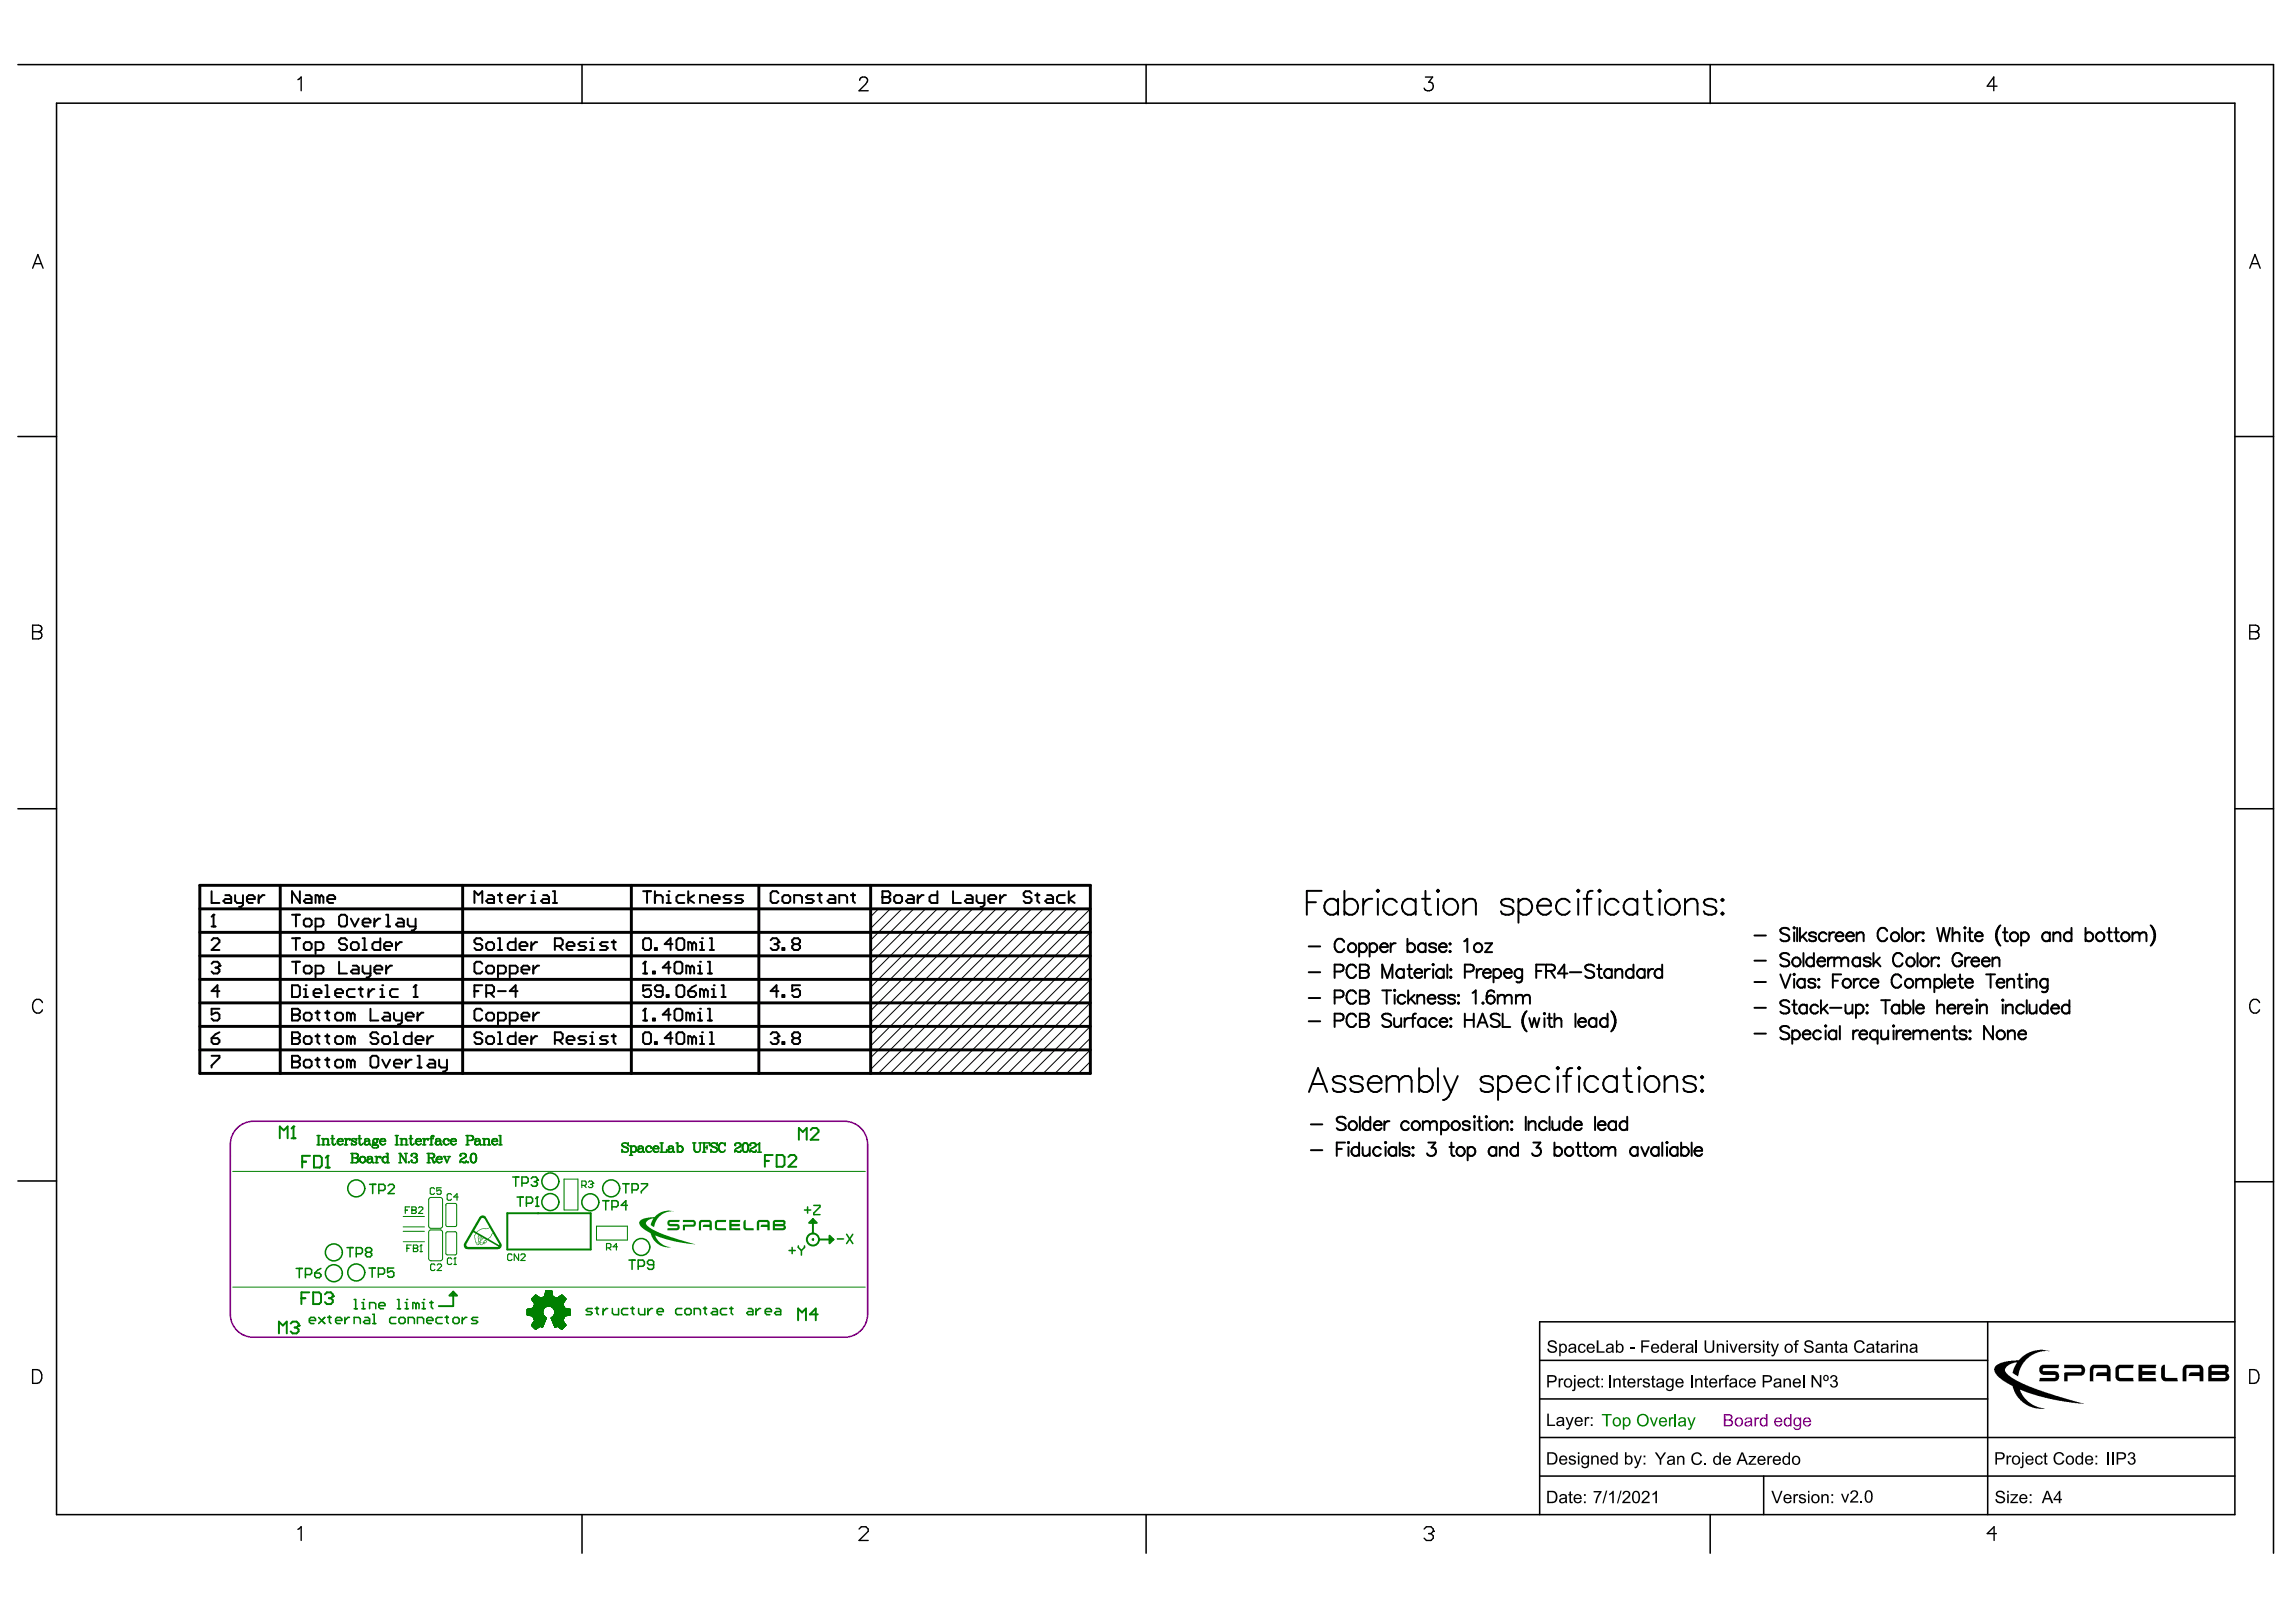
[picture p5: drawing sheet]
<svg xmlns="http://www.w3.org/2000/svg" width="297mm" height="210mm" viewBox="0 0 297 210" stroke-linecap="round" stroke-linejoin="round" font-family="sans-serif">
<g fill="#000">
<path d="M200.3 173.6l.4-.2 .3 .1a.44 .44 0 0 1 .4 .4h-.2a.37 .37 0 0 0-.4-.3 .37 .37 0 0 0-.3 .3l.1 .2 .5 .1a.49 .49 0 0 1 .3 .6 .49 .49 0 0 1-.7 .3 .56 .56 0 0 1-.5-.6h.2v.2l.2 .2h.4a.28 .28 0 0 0 .2-.4 .28 .28 0 0 0-.3-.2l-.4-.1-.2-.1zM201.6 178.4h.2v.2a.29 .29 0 0 1 .5-.2l-.1 .2a.25 .25 0 0 0-.3 .1 .25 .25 0 0 0-.1 .2v.6h-.2zM204.3 174.1l.2-.2h.3l.2 .1 .1 .2-.2 .1a.34 .34 0 0 0-.4-.2 .34 .34 0 0 0-.1 .5 .31 .31 0 0 0 .2 .3 .31 .31 0 0 0 .4-.3l.1 .1a.53 .53 0 0 1-.7 .3 .53 .53 0 0 1-.2-.7zM205.5 178.5l.2-.1a.45 .45 0 0 1 .6 .3l-.2 .1a.34 .34 0 0 0-.5-.2 .34 .34 0 0 0-.1 .5 .31 .31 0 0 0 .3 .3 .31 .31 0 0 0 .3-.3l.2 .1a.53 .53 0 0 1-.7 .3 .53 .53 0 0 1-.2-.7zM206.5 178.1l.2-.1v.4h.2v.2h-.2v.7l.2 .1 .1 .1-.1 .1a.29 .29 0 0 1-.4-.4v-.6h-.1v-.2h.1zM206.6 173.5h.2v1.4h.8v.2h-1zM208.2 177.9h.2v1.6h-.2zM208.7 178.4h.2v.2l.3-.2h.2l.2 .1 .1 1h-.2v-.7a.28 .28 0 0 0-.4-.2 .28 .28 0 0 0-.2 .3v.6h-.2zM210 178.1l.2-.1v.4h.2v.2h-.2v.7l.2 .1v.2l-.3-.1-.1-.1v-.8h-.1v-.2h.1zM210.8 174.4h.6v.2h-.6zM211.9 178.4h.1v.2a.27 .27 0 0 1 .5-.2l-.1 .2a.27 .27 0 0 0-.3 .1 .27 .27 0 0 0-.1 .2v.6h-.1zM212.6 178.6l.2-.2h.3l.3 .2v.1h-.2a.22 .22 0 0 0-.2-.2 .22 .22 0 0 0-.2 .3l.5 .2a.35 .35 0 0 1 .1 .4 .35 .35 0 0 1-.5 .2l-.2-.1-.2-.2v-.1h.2a.25 .25 0 0 0 .3 .3 .25 .25 0 0 0 .2-.4l-.6-.2-.1-.1z"/>
<path d="M212.3 173.5h1.1v.1h-.9v.5h.8v.2h-.8v.8h-.2zM213.7 178.1l.2-.1v.4h.2v.2h-.2v.7l.2 .1 .1 .1-.1 .1a.29 .29 0 0 1-.4-.4v-.6h-.1v-.2h.1zM217.4 173.9h.2v.2v-.1a.27 .27 0 0 1 .4-.1l-.1 .2a.25 .25 0 0 0-.3 0 .25 .25 0 0 0 0 .3v.7h-.2zM218.8 177.9h.2v1.6h-.2zM219.4 173.5h.2v1.6h-.2zM219.3 178.4h.2v.2l.2-.2h.3l.2 .1 .1 1h-.3v-.7a.29 .29 0 0 0-.3-.2 .29 .29 0 0 0-.2 .3v.6h-.2zM220.6 178.1l.2-.1v.4h.2v.2h-.2v.7l.2 .1v.1l-.1 .1a.27 .27 0 0 1-.3-.1 .27 .27 0 0 1 0-.3v-.6h-.2v-.2h.2zM220.5 173.5h.2v.9a.43 .43 0 0 0 .5 .5 .43 .43 0 0 0 .4-.5v-.9h.2v.9a.55 .55 0 0 1-.7 .7 .55 .55 0 0 1-.6-.7zM222.1 173.9h.2v.2l.4-.2 .3 .1v1.1h-.2v-.8a.28 .28 0 0 0-.3-.3 .28 .28 0 0 0-.2 .4v.7h-.2zM222.4 178.4h.2v.2a.26 .26 0 0 1 .4-.2v.2a.25 .25 0 0 0-.3 0 .25 .25 0 0 0-.1 .3v.6h-.2zM223.2 178l.3-.1h.2v.2l-.3 .1v.2h.2v.2h-.2v.9h-.2v-.9h-.2v-.2h.2zM223.7 173.9h.2l.4 .9 .3-.9h.2l-.4 1.2h-.2z"/>
<path d="M225.1 178.5a.51 .51 0 0 1 .9 .2l-.2 .1a.34 .34 0 0 0-.5-.2 .34 .34 0 0 0-.1 .5 .31 .31 0 0 0 .3 .3 .31 .31 0 0 0 .3-.3l.2 .1a.53 .53 0 0 1-.8 .3 .53 .53 0 0 1-.2-.7zM226.2 173.9h.2v.2a.29 .29 0 0 1 .5-.2l-.1 .2a.24 .24 0 0 0-.3 0 .24 .24 0 0 0-.1 .3v.7h-.2zM227 174l.2-.1h.3a.3 .3 0 0 1 .3 .3h-.2l-.2-.2a.17 .17 0 0 0-.2 .1 .17 .17 0 0 0 .1 .2l.4 .1 .1 .2a.46 .46 0 0 1-.3 .5 .46 .46 0 0 1-.6-.2v-.2h.2a.26 .26 0 0 0 .3 .3 .26 .26 0 0 0 .2-.4l-.6-.2zM228.6 173.6l.2-.1v.4h.2v.2h-.2v.8h.2v.2a.27 .27 0 0 1-.3-.1 .27 .27 0 0 1-.1-.3v-.6h-.1v-.2h.1zM229.1 173.9h.2l.3 .9 .3-.9h.3l-.6 1.4a.36 .36 0 0 1-.4 .2v-.2a.27 .27 0 0 0 .3-.2zM230.7 178.4h.2v.2l.2-.2h.2a.36 .36 0 0 1 .4 .4v.7h-.2v-.8l-.2-.2-.2 .1-.2 .2v.7h-.2zM232.3 173.6l.2-.2 .2 .1v.1l-.3 .1v.1v.1h.2v.2h-.2v1h-.2v-1h-.1v-.2h.1zM233.2 177.9h.2v1.6h-.2zM233.5 173.6l.4-.2a.54 .54 0 0 1 .7 .5h-.2a.38 .38 0 0 0-.4-.3 .38 .38 0 0 0-.3 .3l.1 .2 .5 .1a.5 .5 0 0 1 .3 .7 .5 .5 0 0 1-.7 .2h-.1a.53 .53 0 0 1-.4-.6h.2v.1a.43 .43 0 0 0 .4 .3 .43 .43 0 0 0 .4-.3l-.1-.2-.7-.2-.1-.2zM234.4 177.9h.2l.8 1.3v-1.3h.2v1.6h-.2l-.8-1.2v1.2h-.2zM236.2 173.9h.1v.2l.4-.2 .3 .1 .1 .2v.9h-.2v-.9l-.2-.2a.32 .32 0 0 0-.3 .4v.7h-.2zM236.9 178l.4-.1 .2 .1 .2 .2a.33 .33 0 0 1-.2 .5 .46 .46 0 0 1 .3 .5 .46 .46 0 0 1-.6 .4 .48 .48 0 0 1-.5-.5h.2a.32 .32 0 0 0 .4 .3 .32 .32 0 0 0 .3-.4 .32 .32 0 0 0-.5-.2v-.2a.28 .28 0 0 0 .4-.2 .28 .28 0 0 0-.3-.3 .28 .28 0 0 0-.2 .3h-.2z"/>
<path d="M237.4 173.6l.2-.1v.4h.2v.2h-.2v.8h.2l.1 .2h-.1a.27 .27 0 0 1-.3-.1 .27 .27 0 0 1-.1-.3v-.6h-.1v-.2h.1zM240.1 173.7l.2-.2 .4-.1 .5 .3v.2h-.2a.53 .53 0 0 0-.7-.2 .53 .53 0 0 0-.2 .7 .49 .49 0 0 0 .4 .5 .49 .49 0 0 0 .6-.4h.2l-.1 .2a.74 .74 0 0 1-.9 .3 .74 .74 0 0 1-.4-.9zM242.8 173.6l.2-.1v.4h.2v.2h-.2v.8h.2v.2h-.1a.27 .27 0 0 1-.3-.1 .27 .27 0 0 1 0-.3v-.6h-.2v-.2h.2zM244.6 173.9h.2v.2v-.1a.27 .27 0 0 1 .5-.1l-.1 .2a.24 .24 0 0 0-.3 0 .24 .24 0 0 0-.1 .3v.7h-.2zM245.9 173.9h.1v.2l.4-.2 .3 .1 .1 .2v.9h-.2v-.8a.28 .28 0 0 0-.3-.3 .28 .28 0 0 0-.2 .4v.7h-.2zM258.1 176.8l.7-.4 .5-.2 1.9-.2 .4-.5 .5-.3 1.1-.4a3.5 3.5 0 0 1 1.8 0l.1 .1-.5-.1-1 .2-.7 .3-.6 .5-.7 .8-.4 .9-.1 .6-.7-.4 .1-.6 .5-.8-.8 .2-.6 .4a.53 .53 0 0 0 .1 .9l.2 .2 .9 .6 1.7 .8 3.5 1.3 3.6 1-1.6-.2-2.8-.5-2.2-.5-1.7-.7 .1 .4 .3 .5 .7 .7 .9 .6 1.2 .3h-.8l-.7-.1-.8-.4-.8-.6-.6-.8-.4-1.1-.4-.1-1.1-.7-.6-.5-.2-.4a.69 .69 0 0 1 0-.8zM263.9 176.8l.3-.2h2.2l-.1 .5h-1.9h-.1v.3h1.6l.3 .1 .2 .3v.2v.4l-.2 .3-.3 .1h-2.1l.1-.5h2v-.4h-1.6l-.2-.1a.74 .74 0 0 1-.2-1zM267 176.6h2.3l.2 .1a.49 .49 0 0 1 .2 .5v.2a.62 .62 0 0 1-.4 .6h-1.8v.8h-.5l.1-1.2h2.1l.1-.1v-.4h-.1h-2.2zM270.5 176.8l.3-.2h1.9l.1 .2a.52 .52 0 0 1 .3 .5v1.5h-.5v-.7h-1.5l.1-.3 .2-.2h1.2v-.5h-1.7l-.1 .1 .1 1.6h-.5v-1.7zM273.7 176.9l.4-.3h1.9v.5h-1.7h-.2l.1 1.2h1.8v.5h-1.8l-.3-.2a1.23 1.23 0 0 1-.2-1.2zM276.7 176.6h2.3l-.1 .5h-1.7v.3h1.7v.5h-1.7v.4h1.7l.1 .5h-2.3zM279.7 176.8l.2-.2h.2v1.7h1.6v.5h-1.7l-.2-.2a1.23 1.23 0 0 1-.2-1.2z"/>
<path d="M282.5 176.8l.3-.2h1.9l.1 .2a1.23 1.23 0 0 1 .3 1.1v.9h-.5v-.7h-1.4v-.4l.2-.1h1.2v-.5h-1.7v1.7h-.5v-1.7zM200.2 182.9h.2v1.5h.8v.1h-1zM202.5 183.4h.2l.4 .9 .3-.9h.2l-.6 1.5-.3 .1-.1-.2a.28 .28 0 0 0 .4-.3zM203 193.1l.2-.1v.4h.2v.1h-.2v.8h.2l.1 .2-.4-.1-.1-.9h-.1v-.1h.1zM203 188.5l.1-.1 .4-.1 .2 .1 .2 .3h-.2l-.2-.2a.19 .19 0 0 0-.3 0 .19 .19 0 0 0 0 .3l.4 .1a.36 .36 0 0 1 .3 .4 .36 .36 0 0 1-.6 .3l-.3-.2-.1-.2h.2a.28 .28 0 0 0 .3 .2 .28 .28 0 0 0 .3-.2l-.4-.2a.33 .33 0 0 1-.3-.5zM205 183.4h.2v.1a.27 .27 0 0 1 .4-.1v.2l-.2-.1-.1 .1-.1 .9h-.2zM205.9 188.4h.1v.1l.4-.2 .2 .1 .2 .1v1h-.2v-.7a.29 .29 0 0 0-.3-.3 .29 .29 0 0 0-.2 .4v.6h-.2zM206.2 193h1v.1l-.5 .9-.1 .5h-.2l.1-.5 .5-.9h-.8zM207.8 192.9h.1l-.4 1.7h-.2zM208.2 193.3l.2-.1 .2-.3h.2v1.6h-.2v-1.2l-.4 .2zM209.6 192.9h.2l-.5 1.7h-.1zM210 193.1l.5-.2a.54 .54 0 0 1 .4 .5 .54 .54 0 0 1-.4 .6l-.3 .3h.7v.2h-1l.1-.3 .6-.5a.31 .31 0 0 0 0-.6 .31 .31 0 0 0-.5 .3h-.2z"/>
<path d="M211.4 188.4h.2l.3 .9 .3-.9h.2l-.6 1.5-.3 .1-.1-.2a.24 .24 0 0 0 .3 0 .24 .24 0 0 0 .1-.3zM212.5 193.1l.5-.2a.54 .54 0 0 1 .4 .5 .54 .54 0 0 1-.4 .6l-.4 .3h.8v.2h-1l.1-.3 .5-.5a.31 .31 0 0 0 0-.6 .31 .31 0 0 0-.4 .3h-.2zM213.8 193.3l.4-.4h.2v1.6h-.2v-1.2l-.4 .2zM214.1 188h.2l.5 .7 .5-.7h.3l-.7 .9v.7h-.2v-.7zM217 188.4h.2v.2l.3-.2a.37 .37 0 0 1 .4 .4v.8h-.2v-.8a.29 .29 0 0 0-.3-.2 .29 .29 0 0 0-.2 .3v.7h-.2zM219 188.2l.3-.2h.5l.2 .1 .2 .3-.2 .1a.51 .51 0 0 0-.7-.3 .51 .51 0 0 0-.3 .7 .49 .49 0 0 0 .5 .5 .49 .49 0 0 0 .5-.4h.2v.2a.74 .74 0 0 1-1 .3 .74 .74 0 0 1-.4-1zM220.5 189.4h.2v.2h-.2zM226.2 188.4h1v.1l-.8 .9h.8v.2h-1v-.2l.7-.8h-.7zM228.7 188.4h.1l.1 .2a.27 .27 0 0 1 .4-.2l-.1 .2a.24 .24 0 0 0-.3 .1 .24 .24 0 0 0 0 .2v.7h-.2zM229.2 192.9h.2l.5 1.4 .5-1.4h.2l-.6 1.6h-.2zM232 193.4h.2v.1a.28 .28 0 0 1 .5-.1l-.1 .2h-.1a.24 .24 0 0 0-.2 0 .24 .24 0 0 0-.1 .3v.6h-.2zM232.8 193.5l.2-.1 .2-.1 .3 .1 .1 .3h-.2l-.1-.2a.19 .19 0 0 0-.3 0 .19 .19 0 0 0 0 .2l.6 .3a.47 .47 0 0 1-.4 .6 .47 .47 0 0 1-.5-.4l.2-.1a.26 .26 0 0 0 .3 .3 .26 .26 0 0 0 .2-.3l-.5-.2a.27 .27 0 0 1-.1-.4z"/>
<path d="M235.6 193.4h.2v.1l.3-.2 .4 .2 .1 1h-.2v-.7a.28 .28 0 0 0-.3-.3 .28 .28 0 0 0-.3 .4v.6h-.2zM238.2 193.3h.2l.3 .9 .3-.9h.2l-.4 1.1h-.2zM239.5 193l.5-.1a.54 .54 0 0 1 .4 .5 .54 .54 0 0 1-.4 .5l-.4 .4h.8v.1h-1.1l.2-.3 .5-.5a.32 .32 0 0 0 0-.5 .32 .32 0 0 0-.4 .2h-.2zM240.7 194.2h.2v.2h-.2zM258.3 193.1l.2-.2h.3a.55 .55 0 0 1 .6 .5h-.2a.37 .37 0 0 0-.4-.3 .37 .37 0 0 0-.4 .3l.8 .3a.49 .49 0 0 1 .1 .7 .49 .49 0 0 1-.7 .1 .52 .52 0 0 1-.4-.5h.2a.42 .42 0 0 0 .4 .4 .42 .42 0 0 0 .4-.4l-.2-.2-.5-.1a.4 .4 0 0 1-.2-.6zM259.6 188.4h.2v.1h.1a.23 .23 0 0 1 .3-.1v.2h-.1a.28 .28 0 0 0-.3 .3v.6h-.2zM260.1 193.4h1v.1l-.8 .9 .8-.1v.2h-1v-.1l.7-.9h-.7zM263.4 188.5a.5 .5 0 0 1 .5-.2 .5 .5 0 0 1 .4 .4h-.2a.32 .32 0 0 0-.5-.1 .32 .32 0 0 0-.1 .4 .31 .31 0 0 0 .2 .4 .31 .31 0 0 0 .4-.3h.2a.53 .53 0 0 1-.7 .4 .53 .53 0 0 1-.3-.7zM264.5 188.1l.2-.1v.4h.2v.1h-.2v.8l.2 .1v.1l-.1 .1-.3-.2v-.9h-.2v-.1h.2zM265.8 188.2l.4-.3a.67 .67 0 0 1 .9 .5h-.3a.52 .52 0 0 0-.7-.2 .52 .52 0 0 0-.2 .6 .49 .49 0 0 0 .4 .6 .49 .49 0 0 0 .6-.4h.2a.72 .72 0 0 1-.9 .5 .72 .72 0 0 1-.5-.8zM272.6 187.9h.2v1.6h-.2zM273.3 187.9h.2v1.6h-.2z"/>
<path d="M275.4 188.1a.43 .43 0 0 1 .7-.1 .43 .43 0 0 1-.1 .7 .5 .5 0 0 1 .1 .8 .5 .5 0 0 1-.8-.2v-.2h.2a.32 .32 0 0 0 .3 .3 .32 .32 0 0 0 .3-.4 .32 .32 0 0 0-.5-.2l.1-.2a.27 .27 0 0 0 .3-.2 .27 .27 0 0 0-.3-.3 .27 .27 0 0 0-.2 .3l-.2-.1z"/>
<path d="M200.4 178.1v.6h.4a.29 .29 0 0 0 .4-.3 .29 .29 0 0 0-.4-.3zM200.2 177.9l.9 .1a.48 .48 0 0 1 .3 .6 .48 .48 0 0 1-.6 .3h-.4v.6h-.2z"/>
<path d="M201.7 173.9h.2v.1l.3-.1a.59 .59 0 0 1 .5 .6 .59 .59 0 0 1-.7 .6l-.1-.1v.5h-.2zM202 174.1l-.1 .3a.34 .34 0 0 0 .3 .5 .34 .34 0 0 0 .3-.5 .3 .3 0 0 0-.2-.3 .3 .3 0 0 0-.3 0z"/>
<path d="M202.6 178.7l-.1 .2a.38 .38 0 0 0 .4 .5 .38 .38 0 0 0 .3-.6 .33 .33 0 0 0-.3-.3 .33 .33 0 0 0-.3 .2zM202.3 179a.6 .6 0 0 1 1.2 0 .6 .6 0 0 1-1.2 0z"/>
<path d="M203.1 174.6a.23 .23 0 0 0 .1 .3 .23 .23 0 0 0 .3 0l.2-.1v-.3zM203 174l.5-.1h.2l.2 .2 .1 1h-.2l-.1-.2-.3 .2a.37 .37 0 0 1-.5-.4 .37 .37 0 0 1 .5-.3h.1a.19 .19 0 0 0 .2-.3 .19 .19 0 0 0-.3-.1l-.2 .1-.1 .2-.2-.1z"/>
<path d="M203.6 177.9h.2v.3h-.2zM203.6 178.4h.2v1.2a.33 .33 0 0 1-.1 .4 .33 .33 0 0 1-.3 0v-.2h.2z"/>
<path d="M204.3 178.7v.2h.6a.33 .33 0 0 0-.2-.4 .33 .33 0 0 0-.4 .2zM204.2 178.6l.3-.2h.2l.3 .1 .1 .3v.2h-.8a.34 .34 0 0 0 .2 .4 .34 .34 0 0 0 .4-.2h.2a.58 .58 0 0 1-.8 .3 .58 .58 0 0 1-.1-.9z"/>
<path d="M205.5 174.2v.2h.6a.32 .32 0 0 0-.2-.4 .32 .32 0 0 0-.4 .2zM205.4 174.1l.2-.2h.3l.3 .1 .1 .3v.2h-.8a.34 .34 0 0 0 .2 .4 .34 .34 0 0 0 .4-.2h.2a.57 .57 0 0 1-.8 .3 .57 .57 0 0 1-.2-.9z"/>
<path d="M207.2 178.4h.2v.2h-.2zM207.2 179.3h.2v.2h-.2z"/>
<path d="M208 174.6a.28 .28 0 0 0 .3 .4 .28 .28 0 0 0 .3-.4v-.1zM207.9 174l.4-.1h.3l.1 .2 .1 1h-.2v-.2l-.4 .2a.37 .37 0 0 1-.4-.4 .37 .37 0 0 1 .5-.3 .19 .19 0 0 0 .2-.3 .19 .19 0 0 0-.3-.1l-.1 .1-.1 .2-.2-.1z"/>
<path d="M209.3 174.1l-.1 .3a.35 .35 0 0 0 .3 .5 .35 .35 0 0 0 .3-.5 .31 .31 0 0 0-.1-.3 .31 .31 0 0 0-.4 0zM209.1 173.5h.1v.5h.1a.53 .53 0 0 1 .7 .1 .53 .53 0 0 1 0 .7 .45 .45 0 0 1-.8 .1v.2h-.1z"/>
<path d="M210.8 178.7l-.1 .2h.7a.33 .33 0 0 0-.2-.4 .33 .33 0 0 0-.4 .2zM210.7 178.6l.2-.2h.3l.3 .1 .1 .3v.2h-.9a.34 .34 0 0 0 .3 .4 .34 .34 0 0 0 .4-.2h.2a.58 .58 0 0 1-.8 .3 .58 .58 0 0 1-.2-.9z"/>
<path d="M213.9 174.1l-.1 .3h.6a.31 .31 0 0 0-.2-.4 .31 .31 0 0 0-.3 .1zM213.7 174.1l.5-.2 .3 .1 .1 .3 .1 .2h-.9a.39 .39 0 0 0 .4 .4l.2-.2h.2a.57 .57 0 0 1-.8 .3 .57 .57 0 0 1-.1-.9z"/>
<path d="M214.5 179.1a.26 .26 0 0 0 .2 .3 .26 .26 0 0 0 .3-.2l.1-.2zM214.4 178.5l.5-.1a.36 .36 0 0 1 .4 .4v.7h-.2v-.1l-.3 .1a.37 .37 0 0 1-.5-.2 .37 .37 0 0 1 .5-.4 .19 .19 0 0 0 .2-.3 .19 .19 0 0 0-.3-.1l-.1 .1-.1 .2-.2-.1z"/>
<path d="M214.9 174h.1a.43 .43 0 0 1 .6 0v-.5h.2v1.6h-.1v-.2l-.2 .2a.61 .61 0 0 1-.6-.4 .61 .61 0 0 1 0-.7zM215.1 174.1l-.1 .3a.35 .35 0 0 0 .1 .4 .35 .35 0 0 0 .5 0l.1-.3a.36 .36 0 0 0-.1-.4 .36 .36 0 0 0-.5 0z"/>
<path d="M215.8 178.6l-.1 .2a.39 .39 0 0 0 0 .4 .39 .39 0 0 0 .4 .2l.2-.4a.35 .35 0 0 0-.1-.4 .35 .35 0 0 0-.4 0zM215.7 178.5l.4-.1 .2 .1v-.1h.2v1.1a.5 .5 0 0 1-.4 .5 .5 .5 0 0 1-.6-.4l.2 .1a.32 .32 0 0 0 .5 .1 .32 .32 0 0 0 .1-.4l-.2 .1h-.2l-.3-.1-.1-.6z"/>
<path d="M216.4 174.1l-.1 .3h.6a.31 .31 0 0 0-.2-.4 .31 .31 0 0 0-.3 .1zM216.2 174.1l.4-.2 .4 .1 .1 .3 .1 .2h-.9a.39 .39 0 0 0 .4 .4l.2-.2h.2a.57 .57 0 0 1-.8 .3 .57 .57 0 0 1-.1-.9z"/>
<path d="M217 178.7v.2h.6a.33 .33 0 0 0-.2-.4 .33 .33 0 0 0-.4 .2zM216.9 178.5l.5-.1 .3 .1 .1 .3v.2h-.8a.34 .34 0 0 0 .2 .4 .34 .34 0 0 0 .4-.2h.2a.58 .58 0 0 1-.8 .3 .58 .58 0 0 1-.1-.9z"/>
<path d="M218.3 174.6a.28 .28 0 0 0 .3 .3 .28 .28 0 0 0 .3-.3v-.1zM218.2 174l.2-.1h.3a.34 .34 0 0 1 .4 .4v.8h-.2v-.2l-.3 .2a.38 .38 0 0 1-.5-.4 .38 .38 0 0 1 .5-.3h.1a.19 .19 0 0 0 .2-.3 .19 .19 0 0 0-.3-.1l-.2 .1-.1 .2-.2-.1z"/>
<path d="M221.4 178.6l-.1 .3h.7a.32 .32 0 0 0-.2-.4 .32 .32 0 0 0-.4 .1zM221.2 178.6l.3-.2h.4l.2 .2 .1 .3v.1h-.9a.33 .33 0 0 0 .3 .4 .33 .33 0 0 0 .4-.2h.2a.57 .57 0 0 1-.9 .3 .57 .57 0 0 1-.1-.9z"/>
<path d="M223.3 173.5h.3v.2h-.3zM223.3 173.9h.3v1.2h-.3z"/>
<path d="M223.9 179.2a.29 .29 0 0 0 .4 .2 .29 .29 0 0 0 .2-.3v-.1zM223.8 178.6l.2-.2h.3a.36 .36 0 0 1 .4 .4l.1 .7h-.2l-.1-.1-.3 .2a.37 .37 0 0 1-.5-.4 .37 .37 0 0 1 .5-.3 .21 .21 0 0 0 .3-.3 .21 .21 0 0 0-.4 0l-.2 .2-.1-.1z"/>
<path d="M225.2 174.2l-.1 .2h.7a.32 .32 0 0 0-.3-.4 .32 .32 0 0 0-.3 .2zM225 174.1l.2-.2h.3h.2l.2 .3 .1 .3h-.9a.34 .34 0 0 0 .3 .4 .34 .34 0 0 0 .4-.2h.2a.58 .58 0 0 1-.9 .3 .58 .58 0 0 1-.1-.9z"/>
<path d="M226.4 178.6l-.1 .3h.6a.32 .32 0 0 0-.2-.4 .32 .32 0 0 0-.3 .1zM226.2 178.6l.3-.2h.3l.2 .2 .2 .3v.1h-.9a.33 .33 0 0 0 .2 .4 .33 .33 0 0 0 .4-.2h.2a.58 .58 0 0 1-.8 .3 .58 .58 0 0 1-.1-.9z"/>
<path d="M228.1 173.5h.2v.2h-.2zM228.1 173.9h.2v1.2h-.2z"/>
<path d="M228.2 178.1v.6h.5a.29 .29 0 0 0 .3-.3 .29 .29 0 0 0-.3-.3zM228 177.9l.9 .1a.49 .49 0 0 1 .3 .6 .49 .49 0 0 1-.5 .3h-.5v.6h-.2z"/>
<path d="M229.7 179.1a.26 .26 0 0 0 .2 .3 .26 .26 0 0 0 .3-.2l.1-.2zM229.5 178.5l.3-.1h.4l.2 .1 .1 1h-.2v-.1l-.3 .1a.37 .37 0 0 1-.6-.2 .37 .37 0 0 1 .5-.4h.1a.19 .19 0 0 0 .2-.3 .19 .19 0 0 0-.3-.1l-.2 .1v.2l-.2-.1z"/>
<path d="M231.1 174.2v.1a.37 .37 0 0 0 .1 .5 .37 .37 0 0 0 .5 0l.1-.2a.38 .38 0 0 0-.2-.5 .38 .38 0 0 0-.5 .1zM230.8 174.5a.6 .6 0 0 1 1.2 0 .6 .6 0 0 1-1.2 0z"/>
<path d="M232.2 178.7l-.1 .2h.7a.33 .33 0 0 0-.2-.4 .33 .33 0 0 0-.4 .2zM232.1 178.5l.5-.1 .3 .2 .1 .3v.1h-.9a.34 .34 0 0 0 .3 .4 .34 .34 0 0 0 .4-.2h.2a.59 .59 0 0 1-.9 .2 .59 .59 0 0 1 0-.9z"/>
<path d="M235.1 174.6a.29 .29 0 0 0 .3 .3 .29 .29 0 0 0 .3-.3v-.1zM235 174l.4-.1h.3l.2 .2v1h-.2v-.2l-.4 .2a.37 .37 0 0 1-.4-.4 .37 .37 0 0 1 .5-.3 .19 .19 0 0 0 .2-.3 .19 .19 0 0 0-.3-.1l-.1 .1-.1 .2-.2-.1z"/>
<path d="M236 178.3a.25 .25 0 0 0 .5 0 .25 .25 0 0 0-.5 0zM235.8 178.3a.4 .4 0 0 1 .8 0 .4 .4 0 0 1-.8 0z"/>
<path d="M238.2 174.6a.28 .28 0 0 0 .3 .3 .28 .28 0 0 0 .3-.2v-.2zM238.1 174l.2-.1h.3a.34 .34 0 0 1 .4 .4v.8h-.2v-.2l-.3 .2a.38 .38 0 0 1-.5-.4 .38 .38 0 0 1 .5-.3h.1a.19 .19 0 0 0 .2-.3 .19 .19 0 0 0-.3-.1l-.2 .1-.1 .2-.2-.1z"/>
<path d="M241.7 174.6a.28 .28 0 0 0 .3 .3 .28 .28 0 0 0 .2-.3l.1-.1zM241.6 174l.4-.1h.3l.1 .2 .1 1h-.2v-.2l-.3 .2a.37 .37 0 0 1-.5-.4 .37 .37 0 0 1 .5-.3l.2-.1a.19 .19 0 0 0 0-.2 .19 .19 0 0 0-.3-.1l-.1 .1-.1 .2-.2-.1z"/>
<path d="M243.5 174.7a.29 .29 0 0 0 .3 .2 .29 .29 0 0 0 .3-.3v-.1zM243.4 174.1l.5-.2h.2l.2 .2 .1 1h-.2l-.1-.2-.3 .2a.37 .37 0 0 1-.5-.4 .37 .37 0 0 1 .5-.3 .21 .21 0 0 0 .3-.3 .21 .21 0 0 0-.4-.1l-.2 .3-.1-.1z"/>
<path d="M245.4 173.5h.2v.2h-.2zM245.4 173.9h.2v1.2h-.2z"/>
<path d="M247.3 174.7a.29 .29 0 0 0 .3 .2 .29 .29 0 0 0 .2-.3v-.1zM247.2 174l.4-.1h.3l.1 .2 .1 1h-.2v-.2l-.4 .2a.37 .37 0 0 1-.4-.4 .37 .37 0 0 1 .5-.3 .21 .21 0 0 0 .2-.3 .21 .21 0 0 0-.3-.1l-.2 .3-.2-.1z"/>
<path d="M285.8 176.8l.3-.2 1.9 .1a.58 .58 0 0 1 .1 .9v.1a.53 .53 0 0 1 .3 .5 .53 .53 0 0 1-.3 .5l-2.4 .1v-1.8zM286.1 177.1v.3h1.8l-.1-.3zM286.1 177.9v.4h1.7l.1-.1v-.3z"/>
<path d="M200.4 193.1v1.2h.4a.61 .61 0 0 0 .4-1l-.2-.2zM200.2 192.9h.6a.83 .83 0 0 1 .5 1.4l-.4 .2h-.7z"/>
<path d="M200.4 188.1v1.3l.6-.1 .1-.1 .2-.5a.48 .48 0 0 0-.6-.6zM200.2 187.9h.7l.4 .2 .2 .3v.5l-.3 .5-.3 .1h-.7z"/>
<path d="M201.6 184.1a.28 .28 0 0 0 .2 .3 .28 .28 0 0 0 .3-.3l.1-.1zM201.5 183.5l.4-.2 .3 .1 .1 .2 .1 .9h-.2v-.1l-.4 .2a.37 .37 0 0 1-.4-.4 .37 .37 0 0 1 .5-.3l.2-.1a.19 .19 0 0 0 0-.2 .19 .19 0 0 0-.3-.1l-.2 .1v.2l-.2-.1z"/>
<path d="M202 188.6l-.1 .2h.7a.33 .33 0 0 0-.2-.3 .33 .33 0 0 0-.4 .1zM201.8 188.5l.4-.2 .3 .1 .2 .1 .1 .3v.2h-.9a.34 .34 0 0 0 .3 .4 .34 .34 0 0 0 .4-.2h.2a.59 .59 0 0 1-.9 .2 .59 .59 0 0 1-.1-.9z"/>
<path d="M201.9 194.1a.31 .31 0 0 0 .4 .3 .31 .31 0 0 0 .2-.5zM201.8 193.5l.2-.1 .3-.1 .4 .2 .1 1h-.2l-.1-.1-.2 .1a.37 .37 0 0 1-.6-.3 .37 .37 0 0 1 .5-.4h.2a.16 .16 0 0 0 .1-.2 .16 .16 0 0 0-.2-.1h-.2l-.2 .2h-.2z"/>
<path d="M203.9 193.6l-.1 .2h.6a.33 .33 0 0 0-.2-.3 .33 .33 0 0 0-.3 .1zM203.7 193.5l.3-.2 .2 .1a.54 .54 0 0 1 .4 .6h-.8a.34 .34 0 0 0 .2 .4 .34 .34 0 0 0 .4-.3l.2 .1a.58 .58 0 0 1-.8 .2 .58 .58 0 0 1-.1-.8z"/>
<path d="M204 183.6l-.1 .3h.7a.34 .34 0 0 0-.2-.4 .34 .34 0 0 0-.4 .1zM203.8 183.6l.2-.2h.4l.2 .1 .2 .3v.2h-.9a.34 .34 0 0 0 .3 .4 .34 .34 0 0 0 .4-.2h.2a.58 .58 0 0 1-.9 .3 .58 .58 0 0 1-.1-.9z"/>
<path d="M204.1 187.9h.2v.3h-.2zM204.1 188.4h.2v1.1h-.2z"/>
<path d="M204.8 188.6v.2a.37 .37 0 0 0 0 .5 .37 .37 0 0 0 .5 0l.1-.3a.34 .34 0 0 0-.1-.4 .34 .34 0 0 0-.5 0zM204.6 188.6a.46 .46 0 0 1 .8-.1v-.1h.2v1.1a.5 .5 0 0 1-.4 .5 .5 .5 0 0 1-.6-.4l.2 .1a.33 .33 0 0 0 .4 .1 .33 .33 0 0 0 .2-.4l-.3 .1h-.2l-.2-.1-.2-.5z"/>
<path d="M204.9 193.4h.2v.2h-.2zM204.9 194.3h.2v.2h-.2z"/>
<path d="M205.8 183.4h.2v.2h-.2zM205.8 184.3h.2v.2h-.2z"/>
<path d="M207.4 188.6l-.1 .2h.6a.33 .33 0 0 0-.2-.3 .33 .33 0 0 0-.3 .1zM207.2 188.5l.5-.1a.53 .53 0 0 1 .4 .6h-.8a.34 .34 0 0 0 .2 .4 .34 .34 0 0 0 .4-.2h.2a.59 .59 0 0 1-.9 .2 .59 .59 0 0 1 0-.9z"/>
<path d="M208.4 188.5a.39 .39 0 0 1 .7 0v-.6h.2v1.6h-.2v-.1a.51 .51 0 0 1-.7 0 .51 .51 0 0 1-.1-.6zM208.6 188.6l-.1 .3a.35 .35 0 0 0 .1 .4 .35 .35 0 0 0 .4 0l.1-.3a.34 .34 0 0 0-.1-.4 .34 .34 0 0 0-.4 0z"/>
<path d="M210.5 188.6l-.1 .3a.35 .35 0 0 0 .3 .5 .35 .35 0 0 0 .3-.5 .31 .31 0 0 0-.2-.4 .31 .31 0 0 0-.3 .1zM210.2 187.9h.2l.1 .6a.52 .52 0 0 1 .6 0 .52 .52 0 0 1 .1 .7 .43 .43 0 0 1-.3 .3 .43 .43 0 0 1-.5-.1v.1h-.2z"/>
<path d="M211.4 193.2l-.1 .6a.46 .46 0 0 0 .3 .6h.1a.9 .9 0 0 0 .2-1.1 .29 .29 0 0 0-.5-.1zM211.3 193.1a.54 .54 0 0 1 .7-.1 .54 .54 0 0 1 .2 .6v.4a.52 .52 0 0 1-.6 .5 .52 .52 0 0 1-.5-.6v-.4z"/>
<path d="M212.6 188.4h.3v.2h-.3zM212.6 189.3h.3v.2h-.3z"/>
<path d="M215.9 189.1a.26 .26 0 0 0 .2 .4 .26 .26 0 0 0 .3-.2l.1-.3zM215.8 188.5l.5-.1a.36 .36 0 0 1 .4 .4v.8h-.2v-.2l-.3 .2a.37 .37 0 0 1-.5-.4 .37 .37 0 0 1 .5-.3 .19 .19 0 0 0 .2-.3 .19 .19 0 0 0-.3-.1l-.1 .1-.1 .2-.2-.1z"/>
<path d="M221.8 188.5l.4-.1 .2 .1v-.5h.2v1.6h-.2v-.2l-.1 .2a.6 .6 0 0 1-.7-.4 .6 .6 0 0 1 .2-.7zM221.9 188.6v.2a.33 .33 0 0 0 0 .6 .33 .33 0 0 0 .5-.2v-.1a.35 .35 0 0 0 0-.5 .35 .35 0 0 0-.5 0z"/>
<path d="M223.1 188.7v.2h.6a.33 .33 0 0 0-.2-.3 .33 .33 0 0 0-.4 .1zM223 188.6l.3-.2h.3l.2 .2 .1 .2v.2h-.8a.35 .35 0 0 0 .2 .4 .35 .35 0 0 0 .3 0l.1-.2h.2a.58 .58 0 0 1-.8 .3 .58 .58 0 0 1-.1-.9z"/>
<path d="M225.4 188.1l-.3 .8h.6zM225.3 188h.2l.6 1.6h-.2l-.2-.5h-.6l-.2 .5h-.3z"/>
<path d="M227.6 188.6v.3h.6a.33 .33 0 0 0-.2-.3 .33 .33 0 0 0-.4 0zM227.5 188.5l.5-.1a.6 .6 0 0 1 .4 .6h-.8a.34 .34 0 0 0 .2 .4 .34 .34 0 0 0 .4-.2h.2a.59 .59 0 0 1-.9 .3 .59 .59 0 0 1 0-1z"/>
<path d="M229.6 188.7l-.1 .2h.7a.33 .33 0 0 0-.2-.3 .33 .33 0 0 0-.4 .1zM229.5 188.6l.2-.2h.3l.3 .1 .1 .3v.2h-.9a.34 .34 0 0 0 .3 .4 .34 .34 0 0 0 .4-.2h.2a.58 .58 0 0 1-.8 .3 .58 .58 0 0 1-.2-.9z"/>
<path d="M231 193.6l-.1 .2h.7a.31 .31 0 0 0-.2-.3 .31 .31 0 0 0-.4 .1zM230.9 193.5l.3-.2 .2 .1a.54 .54 0 0 1 .4 .6h-.9a.33 .33 0 0 0 .3 .4 .33 .33 0 0 0 .4-.3l.2 .1a.57 .57 0 0 1-.8 .3 .57 .57 0 0 1-.2-.9z"/>
<path d="M230.7 188.5l.2-.1a.4 .4 0 0 1 .5 .1v-.5h.2v1.6h-.2v-.2l-.1 .1a.59 .59 0 0 1-.7-.3 .59 .59 0 0 1 .1-.7zM230.9 188.6l-.1 .3a.33 .33 0 0 0 .1 .5 .33 .33 0 0 0 .5-.2v-.1a.35 .35 0 0 0-.1-.5 .35 .35 0 0 0-.4 0z"/>
<path d="M232.1 188.6l-.1 .3a.37 .37 0 0 0 .4 .5 .37 .37 0 0 0 .3-.5 .34 .34 0 0 0-.2-.3 .34 .34 0 0 0-.4 0zM231.8 189a.6 .6 0 0 1 1.2 0 .6 .6 0 0 1-1.2 0z"/>
<path d="M233.9 192.9h.2v.3h-.2zM233.9 193.4h.2v1.1h-.2z"/>
<path d="M234.6 193.6l-.1 .3a.37 .37 0 0 0 .4 .5 .37 .37 0 0 0 .3-.6 .34 .34 0 0 0-.2-.3 .34 .34 0 0 0-.4 .1zM234.5 193.5l.3-.2 .4 .1 .2 .3v.4a.58 .58 0 0 1-.8 .4 .58 .58 0 0 1-.2-1z"/>
<path d="M236.9 193.4h.3v.2h-.3zM236.9 194.3h.3v.2h-.3z"/>
<path d="M241.5 193.1l-.1 .6a.52 .52 0 0 0 .3 .6l.3-.2 .1-.7a.3 .3 0 0 0-.2-.4 .3 .3 0 0 0-.4 .1zM241.4 193a.54 .54 0 0 1 .6-.1 .54 .54 0 0 1 .3 .7v.2a.54 .54 0 0 1-.6 .7 .54 .54 0 0 1-.5-.8v-.3z"/>
<path d="M258.4 188.1v.6h.4a.3 .3 0 0 0 .3-.3 .3 .3 0 0 0-.3-.3zM258.2 187.9l.8 .1a.47 .47 0 0 1 .3 .5 .47 .47 0 0 1-.5 .4h-.4v.6h-.2z"/>
<path d="M259.7 192.9h.2v.3h-.2zM259.7 193.4h.2v1.1h-.2z"/>
<path d="M260.6 188.6l-.1 .3a.38 .38 0 0 0 .4 .5 .38 .38 0 0 0 .2-.6 .34 .34 0 0 0-.2-.3 .34 .34 0 0 0-.3 .1zM260.2 188.9a.6 .6 0 0 1 1.2 0 .6 .6 0 0 1-1.2 0z"/>
<path d="M261.5 193.6v.2h.6a.33 .33 0 0 0-.2-.3 .33 .33 0 0 0-.4 .1zM261.4 193.5l.3-.2 .2 .1a.55 .55 0 0 1 .4 .6h-.9a.34 .34 0 0 0 .3 .4 .34 .34 0 0 0 .4-.3l.2 .1a.57 .57 0 0 1-.8 .3 .57 .57 0 0 1-.2-.9z"/>
<path d="M261.6 187.9h.2v.3h-.2zM261.6 188.4h.2v1.2a.31 .31 0 0 1-.1 .3 .31 .31 0 0 1-.4 .1l.1-.2a.17 .17 0 0 0 .2 0 .17 .17 0 0 0 0-.2z"/>
<path d="M262.3 188.6l-.1 .2h.7a.33 .33 0 0 0-.2-.3 .33 .33 0 0 0-.4 .1zM262.2 188.5l.4-.1a.53 .53 0 0 1 .5 .6h-.9a.34 .34 0 0 0 .3 .4 .34 .34 0 0 0 .4-.2h.2a.58 .58 0 0 1-.9 .2 .58 .58 0 0 1 0-.9z"/>
<path d="M262.6 193.4h.2v.2h-.2zM262.6 194.3h.2v.2h-.2z"/>
<path d="M264.9 193.1l-.3 .8h.5zM264.8 192.9h.2l.6 1.6h-.2l-.2-.5h-.7l-.1 .5h-.3z"/>
<path d="M266.3 193.2l-.5 .8h.5zM266.4 192.9h.2v1.1h.2v.1h-.2v.4h-.3v-.4h-.6v-.1z"/>
<path d="M267.5 188.6l-.1 .3a.36 .36 0 0 0 .2 .4 .36 .36 0 0 0 .5 0v-.2a.38 .38 0 0 0-.1-.5 .38 .38 0 0 0-.5 0zM267.2 188.9a.6 .6 0 0 1 1.2 0 .6 .6 0 0 1-1.2 0z"/>
<path d="M268.6 188.5a.41 .41 0 0 1 .7 0v-.6h.2v1.6h-.2v-.1l-.2 .2a.62 .62 0 0 1-.6-.4 .62 .62 0 0 1 .1-.7zM268.8 188.6l-.1 .3a.33 .33 0 0 0 .1 .4 .33 .33 0 0 0 .4 0l.1-.3a.36 .36 0 0 0-.1-.4 .36 .36 0 0 0-.4 0z"/>
<path d="M270 188.6v.2h.6a.32 .32 0 0 0-.2-.3 .32 .32 0 0 0-.4 .1zM269.8 188.6l.3-.2h.3a.53 .53 0 0 1 .4 .6h-.8a.33 .33 0 0 0 .2 .4 .33 .33 0 0 0 .4-.2h.2a.57 .57 0 0 1-.8 .3 .57 .57 0 0 1-.2-.8z"/>
<path d="M271.1 188.4h.2v.2h-.2zM271.1 189.3h.2v.2h-.2z"/>
<path d="M274 188.1v.6h.5a.3 .3 0 0 0 .3-.3 .3 .3 0 0 0-.3-.3zM273.8 187.9l1 .1 .2 .2v.3a.43 .43 0 0 1-.5 .4h-.5v.6h-.2z"/>
</g>
<g fill="none" stroke="#000" stroke-width=".13">
<path d="M113.6 117.6l-1 1M115.2 117.6l-2.6 2.5M116.7 117.6l-4.1 4.1M118.2 117.6l-5.6 5.6M119.7 117.6l-7.1 7.1M121.3 117.6l-8.7 8.6M122.8 117.6l-10.2 10.1M124.3 117.6l-11.7 11.7M125.8 117.6l-13.2 13.2M127.4 117.6l-14.8 14.7M128.9 117.6l-16.3 16.2M130.4 117.6l-17.8 17.8"/>
<path d="M131.9 117.6l-19.3 19.3M133.4 117.6l-20.8 20.8M135 117.6l-21.4 21.3M136.5 117.6l-21.3 21.3M138 117.6l-21.3 21.3M139.5 117.6l-21.3 21.3M141.1 119.1l-19.8 19.8M141.1 117.6l-21.4 21.3M141.1 120.7l-18.3 18.2M141.1 129.8l-9.2 9.1M141.1 128.3l-10.7 10.6M141.1 126.7l-12.2 12.2"/>
<path d="M141.1 125.2l-13.7 13.7M141.1 123.7l-15.3 15.2M141.1 122.2l-16.8 16.7M141.1 137.4l-1.6 1.5M141.1 135.9l-3.1 3M141.1 134.3l-4.6 4.6M141.1 132.8l-6.1 6.1M141.1 131.3l-7.7 7.6"/>
</g>
<g fill="none" stroke="#000" stroke-width=".2">
<path d="M2.3 8.4h291.8v192.6M7.3 13.4h281.8v182.6h-281.8zM75.3 8.4v5M148.3 8.4v5M221.3 8.4v5M2.3 56.5h5M289.2 56.5h4.9M2.3 104.7h5M289.2 104.7h4.9M2.3 152.8h5M289.2 152.9h4.9M199.2 176h58"/>
<path d="M257.2 171.1v24.9M289.1 171.1h-89.9v24.9M75.3 196v5M148.3 196v5M199.2 181h58M199.2 191h89.9M199.2 186h89.9M221.3 196v5M228.2 191v5"/>
</g>
<g fill="none" stroke="#000" stroke-width=".38">
<path d="M25.9 114.6h115.2v24.3h-115.2zM25.9 117.6h115.2M36.3 114.6v24.3M59.9 114.6v24.3M81.7 114.6v24.3M98.2 114.6v24.3M112.6 114.6v24.3M25.9 135.9h115.2M25.9 132.8h115.2M25.9 129.8h115.2M25.9 126.7h115.2M25.9 123.7h115.2"/>
<path d="M25.9 120.7h115.2"/>
</g>
<g fill="none" stroke="#000" stroke-width=".18">
<path d="M38.5 10.3l.5-.3v1.7M111.2 10.4l.2-.3 .5-.1a.43 .43 0 0 1 .3 .6l-1.1 1.1h1.2M184.4 10h.9l-.5 .6a.57 .57 0 0 1 .6 .7 .57 .57 0 0 1-.7 .4h-.3l-.2-.3M258.4 11.2h-1.3l.8-1.2v1.7M4.2 34.7l.7-1.8 .7 1.8M4.5 34.1h.8M291.1 34.7l.6-1.8 .7 1.8M291.3 34.1h.9M4.2 80.9l1 .1a.41 .41 0 0 1 0 .7l-.2 .1a.47 .47 0 0 1 .4 .4 .47 .47 0 0 1-.4 .5h-.8zM4.2 81.8h.8M291.1 80.9l1 .1a.41 .41 0 0 1 0 .7l-.3 .1a.47 .47 0 0 1 .5 .4 .47 .47 0 0 1-.5 .5h-.7zM291.1 81.8h.7"/>
<path d="M5.5 129.8a.65 .65 0 0 0-.8-.5 .65 .65 0 0 0-.5 .7 .78 .78 0 0 0 .2 .8 .78 .78 0 0 0 .8 .2l.3-.3M292.3 129.8a.65 .65 0 0 0-.7-.5 .65 .65 0 0 0-.5 .7 .78 .78 0 0 0 .1 .8 .78 .78 0 0 0 .9 .2l.2-.3M4.2 177.2h.6a.95 .95 0 0 1 .6 .9 .95 .95 0 0 1-.6 .9h-.6zM291.1 177.2h.5a.95 .95 0 0 1 .7 .9 .95 .95 0 0 1-.7 .9h-.5zM38.5 197.9l.5-.3v1.8M111.1 197.9l.3-.3h.6l.3 .3v.3l-1.2 1.2h1.2M184.2 197.9l.3-.3h.6l.3 .3v.3M184.8 198.5h.3M185.1 198.5l.3 .3v.3l-.3 .3h-.6l-.3-.3M185.4 198.2h.1M185.4 198.2l-.3 .3M258.3 198.5h-1.2l.9-.9v1.8"/>
</g>
<g fill="none" stroke="#000" stroke-width=".25">
<path d="M27.4 115.3v1.6h1M27.4 119.9h.5M27.6 118.4h.1M27.6 118.4v1.5M27.6 118.4l-.2 .2M29.1 115.8h.6l.2 .3v.8h-.8l-.2-.3 .2-.3h.8M30.4 115.8v.8l.3 .3h.7M31.4 115.8v1.3l-.2 .3h-.3M31.9 116.3h1.1v-.2l-.3-.3h-.5l-.3 .3v.5l.3 .3h.5M33.5 115.8v1.1M34.2 115.8h-.2l-.5 .5M37.8 118.4h1"/>
<path d="M38.3 118.4v1.5M38.8 115.3v1.6l-1-1.6v1.6M39.3 119.1l.3-.2h.5l.2 .2v.5l-.2 .3h-.5l-.3-.3zM39.6 115.8h.5l.2 .3v.8h-.7l-.3-.3 .3-.3h.7M40.8 119.9h.8l.2-.3v-.5l-.2-.2h-.8v1.5M41.3 116.1l-.2-.3h-.3v1.1M41.3 116.1l.3-.3 .2 .3v.8M41.3 116.1v.8M42.3 116.3h1.1v-.2l-.3-.3h-.5l-.3 .3v.5l.3 .3h.5M43.9 118.6l.2-.2h.5l.3 .2v1l-.3 .3h-.5l-.2-.3zM45.4 118.9l.5 1 .5-1M46.9 119.4h1v-.3l-.2-.2h-.5l-.3 .2v.5l.3 .3h.5"/>
<path d="M48.4 118.9v1M49.2 118.9h-.3l-.5 .5M50 119.9h.5M50 118.4h.2v1.5M51.5 118.9h.5l.2 .2v.8h-.7l-.3-.3 .3-.2h.7M52.7 118.9v.7l.3 .3h.8M53.8 118.9v1.2l-.3 .3h-.2M61.4 116.9v-1.6l.5 .5 .5-.5v1.6M63.2 115.8h.5l.2 .3v.8h-.7l-.3-.3 .3-.3h.7M64.4 115.8h.5M64.7 115.6v1l.2 .3M65.7 116.3h1v-.2l-.2-.3h-.6l-.2 .3v.5l.2 .3h.6"/>
<path d="M67.2 115.8v1.1M68 115.8h-.3l-.5 .5M68.7 116.9h.5M68.7 115.8h.3v1.1M69 115.3h.1M70.3 115.8h.5l.2 .3v.8h-.7l-.3-.3 .3-.3h.7M71.5 116.9h.5M71.5 115.3h.3v1.6M83.2 115.3h1M83.7 115.3v1.6M84.7 115.3v1.6M84.7 116.1l.3-.3h.5l.2 .3v.8"/>
<path d="M86.2 115.8h.3v1.1M86.2 116.9h.6M86.5 115.3h.1M88.5 115.8h-.7l-.3 .3v.5l.3 .3h.7M89 115.3v1.6M89.8 115.8l-.8 .5 .8 .6M90.6 116.9v-1.1h.7l.3 .3v.8M92.1 116.3h1v-.2l-.3-.3h-.5l-.2 .3v.5l.2 .3h.5M94.6 115.8h-.7l-.3 .3 .3 .2h.5l.2 .3-.2 .3h-.8M96.1 115.8h-.7l-.3 .3 .3 .2h.5l.2 .3-.2 .3h-.8M100.7 115.6l-.2-.3h-.5l-.3 .3v1l.3 .3h.5l.2-.3M101.2 116.1l.3-.3h.5l.2 .3v.5l-.2 .3h-.5l-.3-.3z"/>
<path d="M102.7 116.9v-1.1h.8l.3 .3v.8M105.3 115.8h-.8l-.2 .3 .2 .2h.5l.3 .3-.3 .3h-.7M105.8 115.8h.5M106 115.6v1l.3 .3M107.3 115.8h.5l.3 .3v.8h-.8l-.2-.3 .2-.3h.8M108.6 116.9v-1.1h.7l.3 .3v.8M110.1 115.8h.5M110.4 115.6v1l.2 .3M114.2 116.1h.1M114.2 115.3h.7l.3 .3v.2l-.3 .3 .3 .2v.3l-.3 .3h-.7zM114.2 116.1h.7M115.7 116.1l.2-.3h.5l.3 .3v.5l-.3 .3h-.5l-.2-.3z"/>
<path d="M117.5 115.8h.5l.2 .3v.8h-.7l-.3-.3 .3-.3h.7M118.7 115.8v1.1M119.5 115.8h-.3l-.5 .5M121.3 115.3v1.6h-.8l-.2-.3v-.5l.2-.3h.8M123.3 115.3v1.6h1M125.1 115.8h.5l.2 .3v.8h-.7l-.3-.3 .3-.3h.7M126.3 115.8v.8l.3 .3h.8M127.4 115.8v1.3l-.3 .3h-.2M127.9 116.3h1v-.2l-.3-.3h-.5l-.2 .3v.5l.2 .3h.5M129.4 115.8v1.1M130.1 115.8h-.2l-.5 .5M133.4 115.6l-.2-.3h-.5l-.3 .3v.2l.3 .3h.5l.2 .2v.3l-.2 .3h-.5l-.3-.3"/>
<path d="M134 115.8h.5M134.2 115.6v1l.3 .3M135.5 115.8h.5l.2 .3v.8h-.7l-.3-.3 .3-.3h.7M137.8 115.8h-.8l-.3 .3v.5l.3 .3h.8M138.3 115.3v1.6M139 115.8l-.7 .5 .7 .6M169.1 116.8h1.1M171 115.3h-1.9v3.1M173.1 116.8a1.02 1.02 0 0 0-1.8 .2 1.02 1.02 0 0 0 1.2 1.4l.6-.5M173.1 116.3v2.1M173.9 116.8a1.02 1.02 0 0 1 1.8 .2 1.02 1.02 0 0 1-1.2 1.4l-.6-.5M173.9 115.3v3.1"/>
<path d="M176.4 116.3v2.1M177.5 116.3a.99 .99 0 0 0-1.1 .9M178.1 115.3l.2-.2 .1 .2-.1 .1zM178.3 116.3v2.1M180.7 116.8a1.02 1.02 0 0 0-1.8 .2 1.02 1.02 0 0 0 1.2 1.4l.6-.5M183.1 116.8a1.02 1.02 0 0 0-1.7 .2 1.02 1.02 0 0 0 1.2 1.4l.5-.5M183.1 116.3v2.1M184 116.3h1M184.4 115.3v2.5l.2 .4 .3 .2h.3M185.9 115.3l.1-.2 .2 .2-.2 .1zM186 116.3v2.1M186.9 116.8a1.02 1.02 0 0 1 1.7 .2 1.02 1.02 0 0 1-1.1 1.4 1.08 1.08 0 0 1-.6-1.6z"/>
<path d="M189.3 116.9l.5-.4 .3-.2h.4l.3 .2 .1 .4v1.5M189.3 116.3v2.1M195.8 116.8l-.1-.3-.5-.2h-.4l-.5 .2-.1 .3 .1 .3 1.4 .4 .1 .4-.1 .3-.5 .2h-.4l-.5-.2-.1-.3M196.4 116.8a1.02 1.02 0 0 1 1.8 .2 1.02 1.02 0 0 1-1.2 1.4l-.6-.5M196.4 116.3v3.1M198.9 117.2a.97 .97 0 0 0 .6 1.1 .97 .97 0 0 0 1.1-.4M199 116.8a.85 .85 0 0 1 1-.5 .85 .85 0 0 1 .6 .9h-1.7zM203.1 116.8a1.02 1.02 0 0 0-1.8 .2 1.02 1.02 0 0 0 1.2 1.4l.6-.5M204 115.3l.2-.2 .1 .2-.1 .1zM204.2 116.3v2.1M204.9 116.3h1M206 115.3h-.2l-.3 .1-.2 .5v2.5"/>
<path d="M206.8 115.3l.1-.2 .2 .2-.2 .1zM206.9 116.3v2.1M209.4 116.8a1.02 1.02 0 0 0-1.8 .2 1.02 1.02 0 0 0 1.2 1.4l.6-.5M211.8 116.8a1.02 1.02 0 0 0-1.7 .2 1.02 1.02 0 0 0 1.1 1.4l.6-.5M211.8 116.3v2.1M212.6 116.3h1.1M213.1 115.3v2.5l.1 .4 .3 .2h.3M214.6 115.3l.1-.2 .2 .2-.2 .1zM214.7 116.3v2.1M215.5 116.8a1.02 1.02 0 0 1 1.8 .2 1.02 1.02 0 0 1-1.2 1.4 1.08 1.08 0 0 1-.6-1.6zM218 116.9l.4-.4 .3-.2h.5l.3 .2 .1 .4v1.5M218 116.3v2.1"/>
<path d="M222 116.8l-.1-.3-.4-.2h-.5l-.4 .2-.2 .3 .2 .3 .3 .1 1 .3 .1 .3-.1 .4-.4 .2h-.5l-.4-.2-.2-.3M222.7 116.5l.1-.2 .2 .2-.2 .1zM222.7 118.2l.1-.1 .2 .1-.2 .2zM258.6 119.9a1.79 1.79 0 0 0 0 2.3M258.6 119.9a2.14 2.14 0 0 0 0 2.3M258.8 119.7l-.2 .2M278.2 119.7l.2 .2M278.4 119.9a1.79 1.79 0 0 1 0 2.3M278.4 119.9a2.14 2.14 0 0 1 0 2.3M27.4 136.6h1v.3l-1 1v.2M27.4 121.7l.2-.3h.5l.3 .3v.2l-1 1h1M27.4 124.7l.2-.2h.5l.3 .2v.3"/>
<path d="M27.4 134.3h.7l.3 .3v.3l-.3 .2h-.5l-.2-.2zM27.9 125.2h.2M28.1 125.2l.3 .3v.2l-.3 .3h-.5l-.2-.3M28.4 125h.1M28.4 130.5h-1v.8l.5-.2h.2l.3 .2v.5l-.3 .3h-.5l-.2-.3M28.4 133.6l-.5 .2-.5 .5M28.4 128.3h-1l.7-.8v1.5M28.4 125l-.3 .2M37.8 137.4h.1M37.8 134.3h.1M37.8 131.3h.1M37.8 136.6h.7l.3 .3v.2l-.3 .3 .3 .2v.3l-.3 .2h-.7z"/>
<path d="M37.8 133.6h.7l.3 .2v.3l-.3 .2 .3 .3v.3l-.3 .2h-.7zM37.8 134.3h.7M37.8 130.5h.7l.3 .3v.3l-.3 .2 .3 .3v.2l-.3 .3h-.7zM37.8 121.4h1M37.8 124.5h1M37.8 127.5h.7l.3 .3v1l-.3 .2h-.7zM37.8 131.3h.7M37.8 137.4h.7M38.3 121.4v1.5M38.3 124.5v1.5M39.3 134.3l.3-.2h.5l.2 .2v.6l-.2 .2h-.5l-.3-.2zM39.3 131.3l.3-.2h.5l.2 .2v.5l-.2 .3h-.5l-.3-.3z"/>
<path d="M39.3 122.2l.3-.3h.5l.2 .3v.5l-.2 .2h-.5l-.3-.2zM39.3 125.2l.3-.2h.5l.2 .2v.5l-.2 .3h-.5l-.3-.3zM39.3 128h.3v1M39.3 129h.5M39.3 137.4l.3-.3h.5l.2 .3v.5l-.2 .2h-.5l-.3-.2zM39.6 127.5h.1M40.6 128.5h1v-.2l-.3-.3h-.5l-.2 .3v.5l.2 .2h.5M40.8 131.1h.5M40.8 122.9h.8l.2-.2v-.5l-.2-.3h-.8v1.5M40.8 126h.8l.2-.3v-.5l-.2-.2h-.8v1.5M40.8 134.1h.5M40.8 137.1h.5"/>
<path d="M41.1 130.8v1l.2 .3M41.1 133.8v1.1l.2 .2M41.1 136.9v1l.2 .2M42.1 131.1h.5M42.1 127.5h.2v1.5M42.1 134.1h.5M42.1 129h.5M42.1 137.1h.5M42.3 130.8v1l.3 .3M42.3 133.8v1.1l.3 .2M42.3 136.9v1l.3 .2M43.4 134.3l.2-.2h.5l.3 .2v.6l-.3 .2h-.5l-.2-.2z"/>
<path d="M43.4 131.3l.2-.2h.5l.3 .2v.5l-.3 .3h-.5l-.2-.3zM43.4 128.5h1v-.2l-.3-.3h-.5l-.2 .3v.5l.2 .2h.5M43.4 137.4l.2-.3h.5l.3 .3v.5l-.3 .2h-.5l-.2-.2zM43.9 124.5v1.5h1M44.9 121.7l-.3-.3h-.5l-.2 .3v.2l.2 .3h.5l.3 .2v.3l-.3 .2h-.5l-.2-.2M45.4 131.3l-.3-.2h-.2v1M45.4 122.2l.2-.3h.6l.2 .3v.5l-.2 .2h-.6l-.2-.2zM45.4 134.3l-.3-.2h-.2v1M45.4 137.4l-.3-.3h-.2v1M45.4 131.3l.2-.2 .3 .2v.8M45.4 131.3v.8M45.4 134.3v.8"/>
<path d="M45.4 137.4v.7M45.4 137.4l.2-.3 .3 .3v.7M45.4 134.3l.2-.2 .3 .2v.8M45.6 125h.6l.2 .2v.8h-.8l-.2-.3 .2-.2h.8M45.9 128h-.8l-.2 .3v.5l.2 .2h.8M46.4 128h.5M46.7 127.8v1l.2 .2M46.9 122.9h.5M46.9 121.4h.3v1.5M46.9 125v.7l.3 .3h.7M47.7 128v1M47.9 136.9l.3-.3h.5l.2 .3v1l-.2 .2h-.5l-.3-.2z"/>
<path d="M47.9 130.5v1.6h1M47.9 125v1.2l-.2 .3h-.3M48.4 125.5h1.1v-.3l-.3-.2h-.5l-.3 .2v.5l.3 .3h.5M48.4 128h-.2l-.5 .5M48.9 133.8l-.2-.2h-.5l-.3 .2v.3l.3 .2h.5l.2 .3v.3l-.2 .2h-.5l-.3-.2M49.2 121.4v1.5h-.8l-.2-.2v-.5l.2-.3h.8M49.2 128h.3v1M49.2 129h.5M49.5 127.5h.1M49.5 134.3l.2-.2h.5l.3 .2v.6l-.3 .2h-.5l-.2-.2zM49.5 137.1l.5 1 .5-1M49.7 131.1h.5l.3 .2v.8h-.8l-.2-.3 .2-.2h.8"/>
<path d="M49.7 122.4h1v-.2l-.2-.3h-.5l-.3 .3v.5l.3 .2h.5M50 125v1M50.7 125h-.2l-.5 .5M51 135.1h.5M51 131.1v.7l.2 .3h.8M51 133.6h.2v1.5M51 137.6h1v-.2l-.3-.3h-.5l-.2 .3v.5l.2 .2h.5M51.2 121.9v1M51.5 128h-.8l-.2 .3v.5l.2 .2h.8M52 121.9h-.3l-.5 .5M52 131.1v1.2l-.3 .3h-.2M52.5 131.6h1v-.3l-.2-.2h-.6l-.2 .2v.5l.2 .3h.6"/>
<path d="M52.5 137.1v1M53.3 133.6v1.5h-.8l-.3-.2v-.6l.3-.2h.8M53.3 137.1h-.3l-.5 .5M53.5 129h.5M53.8 127.5h.1M53.8 134.6h1v-.3l-.3-.2h-.5l-.2 .2v.6l.2 .2h.5M53.8 127.5v1.5M53.8 127.5l-.3 .3M54 136.6h.3v1.5M54 138.1h.5M54 131.1v1M54.8 131.1h-.3l-.5 .5"/>
<path d="M55.3 134.1v1M55.5 137.1h.5l.3 .3v.7h-.8l-.2-.2 .2-.3h.8M56 134.1h-.2l-.5 .5M56.8 137.1v.8l.3 .2h.7M57.8 137.1v1.3l-.2 .3h-.3M61.4 128.3h.5M62.4 133.8l-.3-.2h-.5l-.2 .2v.3l.2 .2h.5l.3 .3v.3l-.3 .2h-.5l-.2-.2M62.4 130.8l-.3-.3h-.5l-.2 .3v1l.2 .3h.5l.3-.3M62.4 121.7l-.3-.3h-.5l-.2 .3v.2l.2 .3h.5l.3 .2v.3l-.3 .2h-.5l-.2-.2M62.4 124.7l-.3-.2h-.5l-.2 .2v1l.2 .3h.5l.3-.3M62.4 127.5h-1v1.5M62.9 134.3l.3-.2h.5l.2 .2v.6l-.2 .2h-.5l-.3-.2z"/>
<path d="M62.9 131.3l.3-.2h.5l.2 .2v.5l-.2 .3h-.5l-.3-.3zM62.9 122.2l.3-.3h.5l.2 .3v.5l-.2 .2h-.5l-.3-.2zM62.9 125.2l.3-.2h.5l.2 .2v.5l-.2 .3h-.5l-.3-.3zM62.9 128.5h.8l.2-.2v-.5l-.2-.3h-.8v1.5M63.4 128.5l.5 .5M64.4 135.1h.5M64.4 132.1h.8l.2-.3v-.5l-.2-.2h-.8v1.5M64.4 128.3h1M64.4 122.9h.5M64.4 121.4h.3v1.5M64.4 126h.8l.2-.3v-.5l-.2-.2h-.8v1.5M64.4 133.6h.3v1.5"/>
<path d="M65.9 132.1h.8l.3-.3v-.5l-.3-.2h-.8v1.5M65.9 126h.8l.3-.3v-.5l-.3-.2h-.8v1.5M66.7 133.6v1.5h-.8l-.2-.2v-.6l.2-.2h.8M66.7 121.4v1.5h-.8l-.2-.2v-.5l.2-.3h.8M67 128.3h-1.1l.8-.8v1.5M67.2 134.6h1v-.3l-.2-.2h-.5l-.3 .2v.6l.3 .2h.5M67.2 122.4h1v-.2l-.2-.3h-.5l-.3 .3v.5l.3 .2h.5M67.5 131.6h1v-.3l-.3-.2h-.5l-.2 .2v.5l.2 .3h.5M67.5 125.5h1v-.3l-.3-.2h-.5l-.2 .2v.5l.2 .3h.5M68.7 121.9v1M68.7 134.1v1M69 125v1"/>
<path d="M69 131.1v1M69.5 134.1h-.3l-.5 .5M69.5 121.9h-.3l-.5 .5M69.8 131.1h-.3l-.5 .5M69.8 125h-.3l-.5 .5M71.8 122.4h.7l.3-.2v-.5l-.3-.3h-.7v1.5M71.8 134.6h.7l.3-.3v-.5l-.3-.2h-.7v1.5M72.3 134.6l.5 .5M72.3 122.4l.5 .5M73.3 134.6h1v-.3l-.2-.2h-.5l-.3 .2v.6l.3 .2h.5M73.3 122.4h1v-.2l-.2-.3h-.5l-.3 .3v.5l.3 .2h.5M75.8 134.1h-.7l-.3 .2 .3 .3h.5l.2 .3-.2 .2h-.8"/>
<path d="M75.8 121.9h-.7l-.3 .3 .3 .2h.5l.2 .3-.2 .2h-.8M76.4 135.1h.5M76.4 122.9h.5M76.4 134.1h.2v1M76.4 121.9h.2v1M76.6 133.6h.1M76.6 121.4h.1M78.6 134.1h-.7l-.3 .2 .3 .3h.5l.2 .3-.2 .2h-.8M78.6 121.9h-.7l-.3 .3 .3 .2h.5l.2 .3-.2 .2h-.8M79.1 134.1h.5M79.1 121.9h.5M79.4 121.7v1l.2 .2"/>
<path d="M79.4 133.8v1.1l.2 .2M83.2 133.8l.3-.2h.5l.2 .2v1.1l-.2 .2h-.5l-.3-.2zM83.2 132.1h.5M83.2 121.7l.3-.3h.5l.2 .3v1l-.2 .2h-.5l-.3-.2zM83.2 126h.5M83.5 130.5h.1M83.5 124.5h.1M83.5 124.5v1.5M83.5 130.5v1.6M83.5 130.5l-.3 .3M83.5 124.5l-.3 .2M84.2 127.5h-1v.8l.5-.3h.3l.2 .3v.5l-.2 .2h-.5l-.3-.2"/>
<path d="M84.5 131.8h.2v.3h-.2zM84.5 125.7h.2v.3h-.2zM84.7 134.9h.3v.2h-.3zM84.7 122.7h.3v.2h-.3zM85.7 128.3h-.7l-.3-.3v-.2l.3-.3h.5l.2 .3v1l-.2 .2h-.5l-.3-.2M86.2 128.8h.3v.2h-.3zM86.8 125.2h-1.1l.8-.7v1.5M86.8 131.3h-1.1l.8-.8v1.6M87 134.3h-1l.8-.7v1.5M87 122.2h-1l.8-.8v1.5M87.3 130.8l.2-.3h.5l.3 .3v1l-.3 .3h-.5l-.2-.3zM87.3 124.7l.2-.2h.5l.3 .2v1l-.3 .3h-.5l-.2-.3z"/>
<path d="M87.5 133.8l.3-.2h.5l.2 .2v1.1l-.2 .2h-.5l-.3-.2zM87.5 121.7l.3-.3h.5l.2 .3v1l-.2 .2h-.5l-.3-.2zM87.5 127.8l.3-.3h.5l.2 .3v1l-.2 .2h-.5l-.3-.2zM89 128.3h.8l.3 .2v.3l-.3 .2h-.5l-.3-.2zM89.3 131.3l-.3-.2h-.2v1M89.3 125.2l-.3-.2h-.2v1M89.3 125.2v.8M89.3 131.3v.8M89.3 131.3l.2-.2 .3 .2v.8M89.3 125.2l.2-.2 .3 .2v.8M89.5 122.2l-.2-.3h-.3v1M89.5 134.3l-.2-.2h-.3v1"/>
<path d="M89.5 122.2v.7M89.5 134.3v.8M89.5 134.3l.3-.2 .3 .2v.8M89.5 122.2l.3-.3 .3 .3v.7M90.1 127.5l-.6 .3-.5 .5M90.3 131.1h.3v1M90.3 132.1h.5M90.3 126h.5M90.3 125h.3v1M90.6 130.5h.1M90.6 124.5h.1M90.6 135.1h.5"/>
<path d="M90.6 122.9h.5M90.6 134.1h.2v1M90.6 121.9h.2v1M90.8 133.6h.1M90.8 121.4h.1M91.1 128.3l-.3-.3h-.2v1M91.1 128.3v.7M91.1 128.3l.2-.3 .3 .3v.7M91.6 130.5h.2v1.6M91.6 132.1h.5M91.6 124.5h.2v1.5M91.6 126h.5"/>
<path d="M91.8 135.1h.5M91.8 122.9h.5M91.8 121.4h.3v1.5M91.8 133.6h.3v1.5M92.1 128h.2v1M92.1 129h.5M92.3 127.5h.1M93.4 127.5h.2v1.5M93.4 129h.5M99.7 121.7l.3-.3h.5l.2 .3v.2M99.7 133.8l.3-.2h.5l.2 .2v.3M100.2 134.3h.3"/>
<path d="M100.2 122.2h.3M100.5 134.3l.2 .3v.3l-.2 .2h-.5l-.3-.2M100.5 122.2l.2 .2v.3l-.2 .2h-.5l-.3-.2M100.7 134.1h.1M100.7 121.9h.1M100.7 128.3h-1l.8-.8v1.5M100.7 134.1l-.2 .2M100.7 121.9l-.2 .3M101.2 134.9h.3v.2h-.3zM101.2 122.7h.3v.2h-.3zM101.2 128.8h.3v.2h-.3zM102.7 134.3l-.2 .3v.3l.2 .2h.6l.2-.2v-.3l-.2-.3"/>
<path d="M102.7 134.3h.6M102.7 122.2l-.2 .2v.3l.2 .2h.6l.2-.2v-.3l-.2-.2M102.7 122.2l-.2-.3v-.2l.2-.3h.6l.2 .3v.2l-.2 .3M102.7 134.3l-.2-.2v-.3l.2-.2h.6l.2 .2v.3l-.2 .2M102.7 122.2h.6M103.5 127.5h-1v.8l.5-.3h.3l.2 .3v.5l-.2 .2h-.6l-.2-.2M169.3 122.5h1.5M169.3 125.8h1.5M169.3 129.2h1.5M169.3 132.2h1.5M172.7 125.7h.7a.45 .45 0 0 0 .4-.4 .45 .45 0 0 0-.4-.5h-.7v1.8M172.7 129.1h.7a.45 .45 0 0 0 .4-.5 .45 .45 0 0 0-.4-.4h-.7v1.7"/>
<path d="M172.7 132.1h.7a.45 .45 0 0 0 .4-.5 .45 .45 0 0 0-.4-.4h-.7v1.7M173.9 121.9a.64 .64 0 0 0-.7-.4 .64 .64 0 0 0-.5 .6 .76 .76 0 0 0 .1 .9 .76 .76 0 0 0 .9 .1l.2-.3M174 139.7l-.1-.3-.4-.1h-.5l-.4 .1-.2 .3 .2 .3 1.3 .4 .1 .3-.1 .5-.4 .1h-.5l-.4-.1-.2-.3M175.4 131.6a.64 .64 0 0 0-.7-.4 .64 .64 0 0 0-.5 .6 .76 .76 0 0 0 .2 .9 .76 .76 0 0 0 .8 .1l.2-.3M175.4 125.2a.64 .64 0 0 0-.7-.4 .64 .64 0 0 0-.5 .7 .76 .76 0 0 0 .2 .8 .76 .76 0 0 0 .8 .2l.2-.4M175.4 128.6a.64 .64 0 0 0-.7-.4 .64 .64 0 0 0-.5 .6 .76 .76 0 0 0 .2 .8 .76 .76 0 0 0 .8 .2l.2-.3M175.8 122.3a.55 .55 0 0 1 .8-.1 .55 .55 0 0 1 0 .9 .55 .55 0 0 1-.8-.1M175.8 122.1v1.7M175.9 124.8l1 .1a.4 .4 0 0 1 0 .7l-.2 .1a.45 .45 0 0 1 .4 .4 .45 .45 0 0 1-.4 .5h-.8zM175.9 128.2h1a.4 .4 0 0 1 0 .7l-.2 .1a.45 .45 0 0 1 .4 .4 .45 .45 0 0 1-.4 .5h-.8zM175.9 131.2l1 .1a.4 .4 0 0 1 0 .6l-.2 .1a.45 .45 0 0 1 .4 .5 .45 .45 0 0 1-.4 .4h-.8zM175.9 125.7h.8"/>
<path d="M175.9 129h.8M175.9 132h.8M176.3 139.7l-.1-.3-.5-.1h-.4l-.5 .1-.1 .3 .1 .3 .3 .1 1.1 .3 .1 .3-.1 .5-.5 .1h-.4l-.5-.1-.1-.3M177.1 139.7a.85 .85 0 0 1 1-.5 .85 .85 0 0 1 .6 .9h-1.7zM177.2 122.1v1.7M177.2 122.3a.55 .55 0 0 1 .8-.1 .55 .55 0 0 1 0 .9 .55 .55 0 0 1-.8-.1M178.6 122.6a.54 .54 0 0 0 .3 .6 .54 .54 0 0 0 .6-.2M178.8 122.1a.46 .46 0 0 1 .5 0 .46 .46 0 0 1 .2 .5h-.9zM178.8 126.6v-1.8l.7 1.8 .6-1.8v1.8M178.8 128.2h1.2M179.4 139.8l.4-.4 .3-.1h.5l.3 .1 .1 .4M179.4 139.3v2"/>
<path d="M179.4 128.2v1.7M179.9 122.1v1.1M180 131.4a.76 .76 0 0 0-1.2 0 .44 .44 0 0 0 .4 .5l.4 .2a.42 .42 0 0 1 .4 .3 .42 .42 0 0 1-.2 .4 .79 .79 0 0 1-1-.1M180.3 128.2l.1-.1 .1 .1h-.1zM180.4 131.8v1l.5 .1 .4-.3M180.4 128.7v1.2M180.6 122.1a.56 .56 0 0 0-.7 .5M181 139.8l.4-.4 .3-.1h.5l.3 .1 .1 .4v1.5M181 139.8v1.5M181.3 131.8v1.1M181.6 125.7a.55 .55 0 0 0-.8-.1 .55 .55 0 0 0 0 .8 .55 .55 0 0 0 .8-.1M181.6 125.4v1.2"/>
<path d="M181.7 131.8v1.1M181.8 129a.55 .55 0 0 0-.8-.1 .55 .55 0 0 0 0 .8 .55 .55 0 0 0 .8-.1M182.1 122.3a.55 .55 0 0 1 .8-.1 .55 .55 0 0 1 0 .9 .55 .55 0 0 1-.8-.1M182.1 121.5v1.7M182.1 125.4h.6M182.2 128.2v1.7M182.3 124.8v1.4l.1 .3 .3 .1M182.4 131.8a.56 .56 0 0 0-.7 .4M182.5 129.2l.6 .7M182.5 131.8h.6M183 125.9a.54 .54 0 0 0 .3 .6 .54 .54 0 0 0 .7-.2M183 128.7l-.8 .9"/>
<path d="M183.1 125.7a.48 .48 0 0 1 .5-.3 .48 .48 0 0 1 .4 .5h-1zM183.2 131.2l-.3 .1-.1 .2v1.4M183.4 129.1l.4-.4 .4 .1 .1 1.1M183.4 128.7v1.2M183.6 139.7a1.02 1.02 0 0 1 1.8 .3 1.02 1.02 0 0 1-1.2 1.3l-.6-.4M183.6 138.2v3.1M184.3 125.4v1.2M184.4 122.1v1.1M184.4 131.8v1.1M184.4 122.3a.55 .55 0 0 0-.8-.1 .55 .55 0 0 0 0 .9 .55 .55 0 0 0 .8-.1M184.4 132a.55 .55 0 0 0-.8-.1 .55 .55 0 0 0 0 .8 .55 .55 0 0 0 .8 0M184.7 129.2a.54 .54 0 0 0 .3 .7 .54 .54 0 0 0 .7-.3"/>
<path d="M184.8 129a.48 .48 0 0 1 .5-.3 .48 .48 0 0 1 .4 .5h-1zM185 125.4a.56 .56 0 0 0-.7 .5M185.3 124.8l.1-.1 .1 .1-.1 .1zM185.4 125.4v1.2M185.8 122.3a.52 .52 0 0 0-.9 0l.2 .3 .6 .1 .1 .3a.52 .52 0 0 1-.9 0M185.9 132a.55 .55 0 0 0-.8-.1 .55 .55 0 0 0 0 .8 .55 .55 0 0 0 .8 0M186 138.2v3.1M186.2 122.6a.54 .54 0 0 0 .3 .6 .54 .54 0 0 0 .6-.2M186.2 122.3a.48 .48 0 0 1 .6-.2 .48 .48 0 0 1 .3 .5h-.9zM186.2 132.2a.54 .54 0 0 0 .4 .7 .54 .54 0 0 0 .6-.2M186.3 132a.48 .48 0 0 1 .6-.3 .48 .48 0 0 1 .3 .5h-1zM186.8 125.7a.55 .55 0 0 0-.8-.1 .55 .55 0 0 0 0 .8 .55 .55 0 0 0 .8-.1"/>
<path d="M186.8 125.4v1.2M186.8 139.3l.9 2M187 129a.52 .52 0 0 0-.9 0l.2 .2 .6 .2 .1 .2a.52 .52 0 0 1-.9 0M187.2 124.8v1.8M187.5 122.1h.1h.1l-.1 .1zM187.5 123.1h.1h.1l-.1 .1zM187.6 131.8h.1h.1l-.1 .1zM187.6 125.5l.1-.1 .1 .1-.1 .1zM187.6 126.5l.1-.1 .1 .1-.1 .1zM187.6 132.8l.1-.1 .1 .1-.1 .1zM188.2 129a.52 .52 0 0 0-.9 0l.3 .2 .6 .2v.2a.52 .52 0 0 1-.9 0M188.6 139.3l-.9 2"/>
<path d="M188.6 129.8l.1-.1 .1 .1-.1 .1zM188.6 128.8l.1-.1 .1 .1-.1 .1zM189.4 121.8l.4-.3v1.7M189.5 125.7h.8a.45 .45 0 0 0 .4-.4 .45 .45 0 0 0-.4-.5h-.8v1.8M189.5 131.2v1.7M189.5 132h1.2M190.5 128.5l.4-.3v1.7M190.7 131.2v1.7M191 125.4v1.2M191.1 132.9l.7-1.7 .7 1.7M191.4 132.3h.8M191.7 125.4a.56 .56 0 0 0-.7 .5"/>
<path d="M191.8 129.8l.1-.1v.1v.1zM191.9 125.9a.54 .54 0 0 0 .3 .6 .54 .54 0 0 0 .7-.2M192.1 125.5a.46 .46 0 0 1 .5-.1 .46 .46 0 0 1 .3 .5h-1zM192.1 122.1h.9l-.9 1.1h.9M193.2 139.7l-.2-.3-.4-.1h-.5l-.4 .1-.2 .3 .2 .3 1.3 .4 .2 .3-.2 .5-.4 .1h-.5l-.4-.1-.2-.3M193.2 125.7a.55 .55 0 0 1 .8-.1 .55 .55 0 0 1 0 .8 .55 .55 0 0 1-.8-.1M193.2 125.4v1.7M193.3 128.4a.51 .51 0 0 0-.7-.2l-.2 .3-.1 .8M193.8 129.1l.4-.4 .4 .1 .1 .3M193.8 128.7v1.2M193.8 139.7a1.02 1.02 0 0 1 1.8 .3 1.02 1.02 0 0 1-1.2 1.3l-.6-.4M193.8 139.3v3"/>
<path d="M194 131.4a.76 .76 0 0 0-1.1 0 .44 .44 0 0 0 .3 .5l.5 .2a.42 .42 0 0 1 .3 .3 .42 .42 0 0 1-.2 .4 .79 .79 0 0 1-.9-.1M194.4 131.2v1.7h1M194.6 125.9a.54 .54 0 0 0 .3 .6 .54 .54 0 0 0 .7-.2M194.7 129.1l.4-.4 .4 .1 .1 1.1M194.7 129.1v.8M194.8 125.5a.46 .46 0 0 1 .5-.1 .46 .46 0 0 1 .3 .5h-1zM196.1 129.1l.4-.4 .4 .1 .1 .3M196.1 128.7v1.2M196.4 139.7a.85 .85 0 0 1 1-.5 .85 .85 0 0 1 .6 .9h-1.8zM196.9 125.7a.55 .55 0 0 0-.8-.1 .55 .55 0 0 0 0 .8 .55 .55 0 0 0 .8-.1M196.9 125.4v1.3a.45 .45 0 0 1-.2 .4 .45 .45 0 0 1-.5-.1M197 129.1l.4-.4 .4 .1 .1 1.1"/>
<path d="M197 129.1v.8M197.3 131a1.79 1.79 0 0 0 0 2.3M197.3 131a2.14 2.14 0 0 0 0 2.3M197.3 133.3l.2 .2M197.5 130.8l-.2 .2M197.8 131.8l.4 1.1 .3-1.1 .3 1.1 .4-1.1M198.7 125.7h.7M199.7 131.2l.1-.1 .1 .1-.1 .1zM199.8 131.8v1.1M199.8 124.8h-1.1v1.8M200 125.7l1-.1a.4 .4 0 0 0 0-.7l-1-.1v1.8M200.2 131.8h.6"/>
<path d="M200.4 139.7a1.02 1.02 0 0 0-1.7 .3 1.02 1.02 0 0 0 1.1 1.3l.6-.4M200.4 131.2v1.4l.1 .2 .4 .1M200.6 125.7l.6 .9M201.1 132.1l.4-.3h.4l.1 1.1M201.1 131.2v1.7M201.4 138.2l.1-.1 .2 .1-.2 .2zM201.5 139.3v2M202.2 139.3h1.1M202.8 126h-1.2l.8-1.2v1.8M203.1 125.8h1.5M203.4 138.2h-.3l-.3 .2-.1 .4v2.5M203.8 131.2v1.7"/>
<path d="M204.1 138.2l.2-.1 .1 .1-.1 .2zM204.2 132.2a.54 .54 0 0 0 .3 .7 .54 .54 0 0 0 .7-.2M204.3 132a.48 .48 0 0 1 .5-.3 .48 .48 0 0 1 .4 .5h-1zM204.3 139.3v2M206.2 125.1a.76 .76 0 0 0-1.1 0 .44 .44 0 0 0 .3 .5l.5 .1a.42 .42 0 0 1 .3 .4 .42 .42 0 0 1-.1 .4 .79 .79 0 0 1-1-.2M206.5 132a.55 .55 0 0 0-.8-.1 .55 .55 0 0 0 0 .8 .55 .55 0 0 0 .8 0M206.5 131.8v1.1M206.6 125.4h.6M206.8 139.7a1.02 1.02 0 0 0-1.8 .3 1.02 1.02 0 0 0 1.2 1.3l.6-.4M206.9 124.8v1.4l.1 .3 .3 .1M208 132a.55 .55 0 0 0-.8-.1 .55 .55 0 0 0 0 .8 .55 .55 0 0 0 .8 0M208 131.2v1.7"/>
<path d="M208.4 130.8l.2 .2M208.5 125.7a.55 .55 0 0 0-.8-.1 .55 .55 0 0 0 0 .8 .55 .55 0 0 0 .8-.1M208.5 125.4v1.2M208.6 131a1.79 1.79 0 0 1 0 2.3M208.6 133.3l-.2 .2M208.6 131a2.14 2.14 0 0 1 0 2.3M209 125.4v1.2M209 125.7l.4-.3 .4 .1 .1 1.1M209.2 139.7a1.02 1.02 0 0 0-1.8 .3 1.02 1.02 0 0 0 1.2 1.3l.6-.4M209.2 139.3v2M210 139.3h1M210.4 138.2v2.5l.2 .5 .3 .1h.3"/>
<path d="M211.3 125.7a.55 .55 0 0 0-.8-.1 .55 .55 0 0 0 0 .8 .55 .55 0 0 0 .8-.1M211.3 124.8v1.8M211.9 138.2l.2-.1 .1 .1-.1 .2zM212.1 139.3v2M212.8 125.7a.55 .55 0 0 0-.8-.1 .55 .55 0 0 0 0 .8 .55 .55 0 0 0 .8-.1M212.8 125.4v1.2M212.9 139.7a1.02 1.02 0 0 1 1.8 .3 1.02 1.02 0 0 1-1.2 1.3 1.08 1.08 0 0 1-.6-1.6zM213.2 125.4v1.2M213.9 125.4a.56 .56 0 0 0-.7 .5M215 125.7a.55 .55 0 0 0-.8-.1 .55 .55 0 0 0 0 .8 .55 .55 0 0 0 .8-.1M215 124.8v1.8M215.4 139.8l.4-.4 .3-.1h.4l.3 .1 .2 .4v1.5"/>
<path d="M215.4 139.3v2M219.4 139.7l-.1-.3-.5-.1h-.4l-.5 .1-.1 .3 .1 .3 .3 .1 1.1 .3 .1 .3-.1 .5-.5 .1h-.4l-.5-.1-.1-.3M220.1 139.4l.1-.1 .1 .1-.1 .1zM227 121.1h1.5M227 124.3h1.5M227 127.1h1.5M227 130.4h1.5M227 133.8h1.5M230.3 126.1l.7 1.7 .6-1.7M231.5 129.7a.76 .76 0 0 0-1.2 0 .44 .44 0 0 0 .4 .5l.5 .1a.42 .42 0 0 1 .3 .4 .42 .42 0 0 1-.2 .4 .79 .79 0 0 1-1-.2M231.5 120.3a.76 .76 0 0 0-1.2 0 .44 .44 0 0 0 .4 .5l.5 .2a.42 .42 0 0 1 .3 .3 .42 .42 0 0 1-.2 .4 .79 .79 0 0 1-1-.1M231.5 123.6a.76 .76 0 0 0-1.2 0 .44 .44 0 0 0 .4 .5l.5 .1a.42 .42 0 0 1 .3 .4 .42 .42 0 0 1-.2 .4 .79 .79 0 0 1-1-.2"/>
<path d="M231.5 133a.76 .76 0 0 0-1.2 0 .44 .44 0 0 0 .4 .5l.5 .2a.42 .42 0 0 1 .3 .3 .42 .42 0 0 1-.2 .4 .79 .79 0 0 1-1-.1M231.9 133.6a.55 .55 0 0 1 .8-.1 .55 .55 0 0 1 0 .8 .55 .55 0 0 1-.8 0M231.9 133.3v1.8M231.9 130h.5M232 120.1l.1-.1 .1 .1-.1 .1zM232.1 120.7v1.1M232.1 126.7v1.1M232.1 129.4v1.4l.1 .3 .3 .1M232.1 126l.1 .1-.1 .1-.1-.1zM232.5 120.1v1.7M232.9 120.1v1.7M233.2 121.1l.6 .7"/>
<path d="M233.2 133.8a.54 .54 0 0 0 .3 .7 .54 .54 0 0 0 .7-.2M233.3 123.3v1.8M233.5 133.4a.46 .46 0 0 1 .5 0 .46 .46 0 0 1 .2 .4h-1zM233.5 126.9a.55 .55 0 0 0-.8-.1 .55 .55 0 0 0 0 .9 .55 .55 0 0 0 .8-.1M233.5 126.7v1.1M233.7 120.7l-.8 .8M233.8 130.3a.55 .55 0 0 0-.9-.1 .55 .55 0 0 0 0 .8 .55 .55 0 0 0 .9-.1M233.8 130v1.2M234.7 124.2a.55 .55 0 0 0-.8-.1 .55 .55 0 0 0 0 .8 .55 .55 0 0 0 .8-.1M234.7 123.3v1.8M234.9 126.9a.52 .52 0 0 0-.9 0v.2l.8 .2 .1 .3a.52 .52 0 0 1-.9 0M234.9 120.9a.52 .52 0 0 0-.9 0l.3 .2 .6 .2v.3a.52 .52 0 0 1-.9 0"/>
<path d="M235.1 124.4a.54 .54 0 0 0 .4 .6 .54 .54 0 0 0 .6-.2M235.2 124.2a.48 .48 0 0 1 .6-.3 .48 .48 0 0 1 .3 .5h-1zM235.2 130.3a.55 .55 0 0 0-.8-.1 .55 .55 0 0 0 0 .8 .55 .55 0 0 0 .8-.1M235.2 126.8l.1-.1 .1 .1h-.1zM235.2 127.7h.1h.1l-.1 .1zM235.6 133.6a.55 .55 0 0 0-.8-.1 .55 .55 0 0 0 0 .8 .55 .55 0 0 0 .8 0M235.6 129.4v1.8M235.9 130.5l.6 .7M236.1 132.8l.1-.1 .1 .1-.1 .1zM236.2 133.3v1.2M236.3 120.9a.55 .55 0 0 0-.8-.1 .55 .55 0 0 0 0 .8 .55 .55 0 0 0 .8 0M236.4 130l-.8 .8"/>
<path d="M236.5 123.9v1.2M236.7 120.7v1.1M236.8 130.4h1.4M237.1 126.9h.7M237.1 123.9a.56 .56 0 0 0-.6 .5M237.3 124.2l.4-.3 .4 .1 .1 .2M237.3 123.9v1.2M237.3 120.7a.56 .56 0 0 0-.6 .4M237.5 121.1a.54 .54 0 0 0 .3 .7 .54 .54 0 0 0 .7-.2M237.6 120.9a.48 .48 0 0 1 .5-.3 .48 .48 0 0 1 .4 .5h-1zM237.6 133.6a.55 .55 0 0 0-.8-.1 .55 .55 0 0 0 0 .8 .55 .55 0 0 0 .8 0M237.6 133.3v1.2"/>
<path d="M238 132.8v1.7M238.2 126.1h-1.1v1.7M238.2 124.2l.4-.3 .4 .1 .1 1.1M238.2 124.2v.9M238.8 130v1.1l.4 .1 .5-.4M238.8 121.1a.54 .54 0 0 0 .4 .7 .54 .54 0 0 0 .6-.2M238.9 120.9a.48 .48 0 0 1 .6-.3 .48 .48 0 0 1 .3 .5h-1zM239.7 130v1.2M239.7 133.3v1.2M239.8 126.7v1.1M240.1 130.3a.55 .55 0 0 1 .8-.1 .55 .55 0 0 1 0 .8 .55 .55 0 0 1-.8-.1M240.1 130v1.7"/>
<path d="M240.2 121l.4-.3h.4l.1 1.1M240.2 120.7v1.1M240.4 133.3a.56 .56 0 0 0-.7 .5M240.5 126.7a.56 .56 0 0 0-.7 .5M240.6 133.8a.54 .54 0 0 0 .3 .7 .54 .54 0 0 0 .6-.2M240.6 133.6a.48 .48 0 0 1 .6-.3 .48 .48 0 0 1 .3 .5h-.9zM240.6 124.2a.55 .55 0 0 0-.8-.1 .55 .55 0 0 0 0 .8 .55 .55 0 0 0 .8-.1M240.6 123.9v1.2M241.5 130.1v-.1l.1 .1-.1 .1zM241.5 131.1v-.1l.1 .1-.1 .1zM241.6 126.9a.55 .55 0 0 0-.8-.1 .55 .55 0 0 0 0 .9 .55 .55 0 0 0 .8-.1M242 124.2a.52 .52 0 0 0-.9 0l.3 .2 .5 .2 .1 .2a.52 .52 0 0 1-.9 0"/>
<path d="M242 127.2a.54 .54 0 0 0 .3 .6 .54 .54 0 0 0 .7-.2M242.1 126.9a.48 .48 0 0 1 .5-.2 .48 .48 0 0 1 .4 .5h-1zM242.4 123.3v1.8M242.7 124.4l.6 .7M242.9 133.6a.55 .55 0 0 0-.8-.1 .55 .55 0 0 0 0 .8 .55 .55 0 0 0 .8 0M242.9 133.3v1.8M243.2 123.9l-.8 .8M243.4 129.4h1.1M243.4 133.3l.1 1.1 .4 .1 .4-.3M243.9 129.4v1.8M244.2 120.5a.64 .64 0 0 0-.8-.4 .64 .64 0 0 0-.5 .6 .76 .76 0 0 0 .2 .9 .76 .76 0 0 0 .8 .1l.3-.3M244.3 133.3v1.2"/>
<path d="M244.9 132.8l.1-.1 .1 .1-.1 .1zM245 133.3v1.2M245.4 133.3v1.2M245.7 130v1.2M245.7 130.3a.55 .55 0 0 0-.8-.1 .55 .55 0 0 0 0 .8 .55 .55 0 0 0 .8-.1M246 126.5a.64 .64 0 0 0-.8-.4 .64 .64 0 0 0-.5 .7 .76 .76 0 0 0 .2 .8 .76 .76 0 0 0 .8 .1l.3-.3M246 133.3a.56 .56 0 0 0-.6 .5M246.1 120.1v1.7M246.1 123.7a.64 .64 0 0 0-.7-.4 .64 .64 0 0 0-.5 .7 .76 .76 0 0 0 .2 .8 .76 .76 0 0 0 .8 .2l.2-.4M246.2 130.3a.55 .55 0 0 1 .8-.1 .55 .55 0 0 1 0 .8 .55 .55 0 0 1-.8-.1M246.2 129.4v1.8M246.2 133.8a.54 .54 0 0 0 .3 .7 .54 .54 0 0 0 .7-.2"/>
<path d="M246.4 133.4a.46 .46 0 0 1 .5 0 .46 .46 0 0 1 .3 .4h-1zM247.5 129.4v1.8M247.5 133.3v1.2M247.5 133.7l.4-.4 .5 .1v.3M247.9 130.5a.54 .54 0 0 0 .3 .6 .54 .54 0 0 0 .7-.2M247.9 120.7v1.1M247.9 126.7v1.1M247.9 127l.4-.3 .4 .1 .1 .2M248 130.3a.48 .48 0 0 1 .5-.3 .48 .48 0 0 1 .4 .5h-1zM248.1 123.3v1.8M248.4 133.7v.8M248.4 133.7l.5-.4 .4 .1v1.1"/>
<path d="M248.6 120.7a.56 .56 0 0 0-.7 .4M248.7 120.7h.1h.1l-.1 .1zM248.7 121.7l.1-.1 .1 .1-.1 .1zM248.8 127l.4-.3 .4 .1 .1 1M248.8 127v.8M249.9 123.9v1.2M249.9 133.8a.54 .54 0 0 0 .3 .7 .54 .54 0 0 0 .7-.2M250 133.6a.48 .48 0 0 1 .5-.3 .48 .48 0 0 1 .4 .5h-1zM250.3 126.9a.55 .55 0 0 1 .8-.1 .55 .55 0 0 1 0 .9 .55 .55 0 0 1-.8-.1M250.3 126.7v1.7M250.5 123.9a.56 .56 0 0 0-.6 .5M250.6 130.3l.4-.3 .4 .1 .1 1.1"/>
<path d="M250.6 120.1l.4 1.7 .4-1.7 .4 1.7 .5-1.7M250.6 129.4v1.8M250.7 124l.1-.1 .1 .1-.1 .1zM250.8 124.9l.1 .1-.1 .1-.1-.1zM251.2 133.7l.5-.4 .4 .1 .1 1.1M251.2 133.3v1.2M251.6 126.1v1.7M252 127.2a.54 .54 0 0 0 .3 .6 .54 .54 0 0 0 .7-.2M252 130.5a.54 .54 0 0 0 .3 .6 .54 .54 0 0 0 .7-.2M252.1 126.9a.48 .48 0 0 1 .5-.2 .48 .48 0 0 1 .4 .5h-1zM252.1 130.3a.48 .48 0 0 1 .5-.3 .48 .48 0 0 1 .4 .5h-1zM252.6 121l.4-.3h.4l.1 1.1"/>
<path d="M252.6 120.1v1.7M252.6 133.3h.6M252.9 132.8v1.4v.2l.4 .1M253.3 126.7h.6M253.3 130v1.2M253.6 126.1v1.4l.1 .2 .3 .1M253.8 123.7a.64 .64 0 0 0-.7-.4 .64 .64 0 0 0-.5 .7 .76 .76 0 0 0 .2 .8 .76 .76 0 0 0 .8 .2l.2-.4v-.2h-.4M254 130a.56 .56 0 0 0-.7 .5M254.1 120.1l.1-.1 .1 .1-.1 .1zM254.1 130.5a.54 .54 0 0 0 .4 .6 .54 .54 0 0 0 .6-.2M254.2 120.7v1.1M254.2 130.3a.48 .48 0 0 1 .6-.3 .48 .48 0 0 1 .3 .5h-1z"/>
<path d="M254.2 123.9v1.2M254.2 127.2a.54 .54 0 0 0 .4 .6 .54 .54 0 0 0 .6-.2M254.3 126.9a.48 .48 0 0 1 .6-.2 .48 .48 0 0 1 .3 .5h-1zM254.4 133.6a.52 .52 0 0 0-.9 0l.3 .2 .5 .2 .1 .3a.52 .52 0 0 1-.9 0M254.6 120.7h.6M254.8 134.4l.1-.1v.1v.1zM254.8 133.4l.1-.1v.1v.1zM254.8 120.1v1.4l.1 .2 .4 .1M254.9 123.9a.56 .56 0 0 0-.7 .5M255.1 124.4a.54 .54 0 0 0 .3 .6 .54 .54 0 0 0 .6-.2M255.1 124.2a.48 .48 0 0 1 .6-.3 .48 .48 0 0 1 .3 .5h-.9zM255.5 121.1a.54 .54 0 0 0 .3 .7 .54 .54 0 0 0 .7-.2"/>
<path d="M255.7 129.4h.1v.1zM255.8 120.7a.46 .46 0 0 1 .5 0 .46 .46 0 0 1 .2 .4h-1zM255.8 130v1.2M256.1 130.3l.4-.3 .5 .1v1.1M256.1 130v1.2M256.4 124.4a.54 .54 0 0 0 .3 .6 .54 .54 0 0 0 .7-.2M256.7 124a.46 .46 0 0 1 .5-.1 .46 .46 0 0 1 .2 .5h-1zM257 126.1h1.1M257.5 126.1v1.7M257.8 124.2l.4-.3 .4 .1 .1 1.1M257.8 123.9v1.2M257.8 132.8v1.7l-1.1-1.7v1.7"/>
<path d="M258.3 127.2a.54 .54 0 0 0 .3 .6 .54 .54 0 0 0 .7-.2M258.6 126.8a.46 .46 0 0 1 .5-.1 .46 .46 0 0 1 .2 .5h-1zM258.6 122.2l.2 .2M259 129.4h.1h.1l-.1 .1zM259.1 130v1.2M259.1 120.7h.6M259.4 120.1v1.4l.1 .2 .3 .1M259.5 130.3l.4-.3 .4 .1 .1 1.1M259.5 130v1.2M259.7 127l.4-.3 .4 .1 .1 1M259.7 126.7v1.1M259.8 133.7l.4-.4 .4 .1 .1 1.1"/>
<path d="M259.8 133.3v1.2M261 126.7h.6M261.1 133.8a.54 .54 0 0 0 .3 .7 .54 .54 0 0 0 .7-.2M261.2 133.6a.48 .48 0 0 1 .6-.3 .48 .48 0 0 1 .3 .5h-1zM261.3 126.1v1.4l.1 .2 .3 .1M261.5 120.9a.55 .55 0 0 1 .8-.1 .55 .55 0 0 1 0 .8 .55 .55 0 0 1-.8 0M261.5 120.7v1.7M261.8 130.3a.55 .55 0 0 0-.8-.1 .55 .55 0 0 0 0 .8 .55 .55 0 0 0 .8-.1M262.2 126l.1 .1-.1 .1-.1-.1zM262.2 126.7v1.1M262.2 129.4v1.8M262.6 127l.4-.3 .4 .1 .1 1"/>
<path d="M262.6 126.7v1.1M262.6 130v1.1l.5 .1 .4-.4M263.5 130v1.2M264.9 126.9a.55 .55 0 0 0-.8-.1 .55 .55 0 0 0 0 .9 .55 .55 0 0 0 .8-.1M264.9 126.7v1.3a.45 .45 0 0 1-.3 .4 .45 .45 0 0 1-.4-.1M264.9 129.4v1.8M264.9 130.3a.55 .55 0 0 0-.8-.1 .55 .55 0 0 0 0 .8 .55 .55 0 0 0 .8-.1M265.2 120.9a.55 .55 0 0 0-.8-.1 .55 .55 0 0 0 0 .8 .55 .55 0 0 0 .8 0M265.2 120.7v1.1M265.4 130.5a.54 .54 0 0 0 .3 .6 .54 .54 0 0 0 .7-.2M265.6 130.1a.46 .46 0 0 1 .5-.1 .46 .46 0 0 1 .3 .5h-1zM265.6 121l.5-.3h.4l.1 1.1"/>
<path d="M265.6 120.7v1.1M267.7 130.3a.55 .55 0 0 0-.8-.1 .55 .55 0 0 0 0 .8 .55 .55 0 0 0 .8-.1M267.7 129.4v1.8M268 120.9a.55 .55 0 0 0-.8-.1 .55 .55 0 0 0 0 .8 .55 .55 0 0 0 .8 0M268 120.1v1.7M269.8 120.9a.55 .55 0 0 1 .8-.1 .55 .55 0 0 1 0 .8 .55 .55 0 0 1-.8 0M269.8 120.1v1.7M272.6 120.7h.6M272.9 120.1v1.4v.2l.4 .1M273.5 120.7h.6M273.8 120.1v1.4l.1 .2 .3 .1M275.9 121l.4-.3h.4l.1 .3"/>
<path d="M275.9 120.7v1.1M276.8 121l.4-.3h.4l.1 1.1M276.8 121v.8M278.4 122.2l-.2 .2M169.3 141.3l1.2-3.1 1.2 3.1M169.6 145.5h1.5M169.6 148.8h1.5M169.8 140.3h1.5M172.9 148.7h.7M174 147.9h-1.1v1.7M174.1 144.8a.76 .76 0 0 0-1.2 0 .44 .44 0 0 0 .4 .5l.5 .1a.42 .42 0 0 1 .3 .3 .42 .42 0 0 1-.2 .5 .8 .8 0 0 1-1-.2M174.4 147.9l.1-.1v.1z"/>
<path d="M174.5 148.4v1.2M175.8 147.9v1.7M175.8 148.7a.55 .55 0 0 0-.8-.1 .55 .55 0 0 0 0 .8 .55 .55 0 0 0 .8-.1M175.9 144.5v1.7M176.3 148.4l.1 1.1 .4 .1 .4-.3M177 140.1a.97 .97 0 0 0 .5 1.1 .97 .97 0 0 0 1.2-.3M177.2 148.4v1.2M177.3 145.3a.55 .55 0 0 0-.8 0 .55 .55 0 0 0 0 .8 .55 .55 0 0 0 .8-.1M177.3 144.5v1.7M177.7 145.6a.54 .54 0 0 0 .4 .6 .54 .54 0 0 0 .6-.2M177.8 145.3a.48 .48 0 0 1 .6-.2 .48 .48 0 0 1 .3 .5h-1zM178.6 148.7a.55 .55 0 0 0-.8-.1 .55 .55 0 0 0 0 .8 .55 .55 0 0 0 .8-.1"/>
<path d="M179.1 145.1v1.1M179.2 147.9l.1-.1v.1zM179.3 148.4v1.2M179.8 145.1a.56 .56 0 0 0-.7 .5M180.6 148.7a.55 .55 0 0 0-.8-.1 .55 .55 0 0 0 0 .8 .55 .55 0 0 0 .8-.1M180.6 148.4v1.2M181.1 147.9v1.7M182.3 145.3a.55 .55 0 0 0-.9 0 .55 .55 0 0 0 0 .8 .55 .55 0 0 0 .9-.1M182.4 148.7a.52 .52 0 0 0-.9 0l.2 .2 .6 .2 .1 .2a.52 .52 0 0 1-.9 0M182.7 149.5l.1-.1 .1 .1-.1 .1zM182.7 148.5l.1-.1 .1 .1-.1 .1zM184.1 145.4l.4-.3 .4 .1 .1 .2"/>
<path d="M184.1 145.1v1.1M184.8 147.9h.9l-.5 .6a.55 .55 0 0 1 .6 .7 .55 .55 0 0 1-.8 .4l-.2-.1-.2-.2M185 145.4l.4-.3 .4 .1 .1 1M185 145.4v.8M186.4 145.3a.55 .55 0 0 1 .8 0 .55 .55 0 0 1 0 .8 .55 .55 0 0 1-.8-.1M186.4 145.1v1.7M187.5 148.4h.6M187.7 141.3a1.19 1.19 0 0 1-1 1M187.8 147.9v1.4v.2l.4 .1M189.9 148.7a.55 .55 0 0 1 .8-.1 .55 .55 0 0 1 0 .8 .55 .55 0 0 1-.8-.1M189.9 148.4v1.8M190.1 145.3a.52 .52 0 0 0-.9 0l.3 .3 .6 .2v.2a.52 .52 0 0 1-.9 0"/>
<path d="M190.7 144.5l.1-.1v.1v.1zM190.8 145.1v1.1M191.1 145.1h.6M191.4 144.5v1.4l.1 .3h.3M192.2 144.5l.1-.1 .1 .1-.1 .1zM192.3 145.1v1.1M193.6 148.7a.55 .55 0 0 0-.8-.1 .55 .55 0 0 0 0 .8 .55 .55 0 0 0 .8-.1M193.6 148.4v1.2M194 148.8l.5-.4 .4 .1v1.1M194 148.4v1.2M194.1 145.4l.4-.3 .5 .1v1M194.1 145.1v1.1"/>
<path d="M195.5 145.2l.1-.1 .1 .1-.1 .1zM195.5 146.2l.1-.1 .1 .1h-.1zM196.2 140.1a.97 .97 0 0 0 .6 1.1 .97 .97 0 0 0 1.2-.3M196.4 148.7a.55 .55 0 0 0-.8-.1 .55 .55 0 0 0 0 .8 .55 .55 0 0 0 .8-.1M196.4 147.9v1.7M197.4 144.5v1.7M197.8 145.4l.4-.3 .4 .1 .1 1M197.8 145.1v1.1M198.4 147.9h.9l-.5 .6a.55 .55 0 0 1 .6 .7 .55 .55 0 0 1-.8 .4l-.2-.1-.2-.2M200.1 145.3a.55 .55 0 0 0-.8 0 .55 .55 0 0 0 0 .8 .55 .55 0 0 0 .8-.1M200.5 144.5v1.7M200.8 145.1l.1 1.1h.4l.4-.3"/>
<path d="M201.1 148.7a.55 .55 0 0 1 .8-.1 .55 .55 0 0 1 0 .8 .55 .55 0 0 1-.8-.1M201.1 147.9v1.7M201.7 145.1v1.1M203.2 145.3a.55 .55 0 0 0-.8 0 .55 .55 0 0 0 0 .8 .55 .55 0 0 0 .8-.1M203.2 144.5v1.7M203.6 145.6a.54 .54 0 0 0 .4 .6 .54 .54 0 0 0 .6-.2M203.7 145.3a.48 .48 0 0 1 .6-.2 .48 .48 0 0 1 .3 .5h-1zM203.9 148.4h.6M204.2 147.9v1.4v.2l.4 .1M204.8 148.4h.6M205.1 147.9v1.4v.2l.4 .1M206.4 144.5v1.7"/>
<path d="M206.7 145.6a.54 .54 0 0 0 .3 .6 .54 .54 0 0 0 .7-.2M206.8 145.3a.48 .48 0 0 1 .6-.2 .48 .48 0 0 1 .3 .5h-1zM207.2 148.8l.4-.4 .4 .1 .1 .3M207.2 148.4v1.2M208.1 148.8v.8M208.1 148.8l.4-.4 .4 .1 .1 1.1M209.1 145.3a.55 .55 0 0 0-.8 0 .55 .55 0 0 0 0 .8 .55 .55 0 0 0 .8-.1M209.1 145.1v1.1M210.5 145.3a.55 .55 0 0 0-.8 0 .55 .55 0 0 0 0 .8 .55 .55 0 0 0 .8-.1M210.5 144.5v1.7M211.9 148.7a.55 .55 0 0 0-.8-.1 .55 .55 0 0 0 0 .8 .55 .55 0 0 0 .8-.1M211.9 148.4v1.2"/>
<path d="M212.3 148.4l.5 1.2 .5-1.2M214.6 148.7a.55 .55 0 0 0-.8-.1 .55 .55 0 0 0 0 .8 .55 .55 0 0 0 .8-.1M214.6 148.4v1.2M215.1 147.9v1.7M215.6 147.9l.1-.1v.1zM215.7 148.4v1.2M217 148.7a.55 .55 0 0 0-.8-.1 .55 .55 0 0 0 0 .8 .55 .55 0 0 0 .8-.1M217 148.4v1.2M217.5 148.7a.55 .55 0 0 1 .8-.1 .55 .55 0 0 1 0 .8 .55 .55 0 0 1-.8-.1M217.5 147.9v1.7M218.9 147.9v1.7M219.2 148.9a.54 .54 0 0 0 .3 .6 .54 .54 0 0 0 .7-.2"/>
<path d="M219.3 148.7a.48 .48 0 0 1 .6-.3 .48 .48 0 0 1 .3 .5h-1zM220.1 141.2l.1-.2 .1 .2-.1 .1z"/>
<circle cx="174.9" cy="122.6" r=".57"/>
<circle cx="191.2" cy="122.6" r=".57"/>
<circle cx="192.9" cy="129.4" r=".54"/>
<circle cx="232.4" cy="124.5" r=".57"/>
<circle cx="238.9" cy="127.2" r=".57"/>
<circle cx="245.1" cy="121.2" r=".57"/>
<circle cx="247" cy="121.2" r=".57"/>
<circle cx="247" cy="127.2" r=".57"/>
<circle cx="247.1" cy="124.5" r=".57"/>
<circle cx="249" cy="124.5" r=".57"/>
<circle cx="258.8" cy="133.9" r=".57"/>
<circle cx="260.5" cy="121.2" r=".57"/>
<circle cx="271.7" cy="121.2" r=".57"/>
<circle cx="275" cy="121.2" r=".57"/>
<circle cx="175" cy="145.7" r=".57"/>
<circle cx="183.2" cy="145.7" r=".56"/>
<circle cx="188.3" cy="145.7" r=".57"/>
<circle cx="189" cy="149" r=".57"/>
<circle cx="193.2" cy="145.7" r=".57"/>
<circle cx="203" cy="149" r=".57"/>
<circle cx="206.3" cy="149" r=".57"/>
</g>
<path d="M29.8 148.1v22M32.8 145.1h76.4M112.2 148.1v22M32.8 173.1h76.5" fill="none" stroke="#800080" stroke-width=".2"/>
<g fill="#800080">
<path d="M227 183.4h.2v.2l.1-.2h.2l.1 .1-.1 .1a.24 .24 0 0 0-.3 .1 .24 .24 0 0 0 0 .3v.6h-.2z"/>
<path d="M223.2 183.2v.5h.5a.26 .26 0 0 0 .2-.3 .26 .26 0 0 0-.3-.2zM223.2 183.9v.5h.6l.2-.2a.31 .31 0 0 0-.3-.3zM223 183h.7a.4 .4 0 0 1 .4 .3 .4 .4 0 0 1-.2 .5 .44 .44 0 0 1 .3 .5 .44 .44 0 0 1-.5 .3h-.7z"/>
<path d="M224.7 183.7l-.1 .2a.38 .38 0 0 0 .4 .6 .38 .38 0 0 0 .3-.6 .34 .34 0 0 0-.2-.3 .34 .34 0 0 0-.4 .1zM224.4 184a.6 .6 0 0 1 1.2 0 .6 .6 0 0 1-1.2 0z"/>
<path d="M225.9 184.2a.31 .31 0 0 0 .4 .2 .31 .31 0 0 0 .2-.4zM225.8 183.5l.4-.1h.3l.1 .2 .1 1h-.2v-.2l-.4 .2a.37 .37 0 0 1-.4-.4 .37 .37 0 0 1 .5-.3 .21 .21 0 0 0 .2-.2 .21 .21 0 0 0-.3-.1l-.2 .2h-.2z"/>
<path d="M227.8 183.6v-.1a.42 .42 0 0 1 .7 .1v-.6h.2v1.6h-.2v-.1l-.2 .1a.61 .61 0 0 1-.6-.3 .61 .61 0 0 1 .1-.7zM227.9 183.7l-.1 .4a.39 .39 0 0 0 .4 .4l.2-.1 .1-.3a.34 .34 0 0 0-.1-.4 .34 .34 0 0 0-.5 0z"/>
<path d="M229.8 183.7l-.1 .2h.7a.32 .32 0 0 0-.2-.3 .32 .32 0 0 0-.4 .1zM229.6 183.6l.2-.2h.4l.3 .2 .1 .3v.2h-.9a.34 .34 0 0 0 .3 .3 .34 .34 0 0 0 .4-.2l.2 .1a.59 .59 0 0 1-.9 .2 .59 .59 0 0 1-.1-.9z"/>
<path d="M230.9 183.6l.3-.2 .4 .2v-.6h.2v1.6h-.2l-.1-.1a.51 .51 0 0 1-.6 0 .51 .51 0 0 1-.1-.6zM231 183.7v.2a.35 .35 0 0 0 .1 .5 .35 .35 0 0 0 .4-.1l.1-.3a.32 .32 0 0 0-.2-.4 .32 .32 0 0 0-.4 .1z"/>
<path d="M232.3 183.7l-.1 .2a.36 .36 0 0 0 .1 .4 .36 .36 0 0 0 .5 0v-.3a.34 .34 0 0 0-.1-.4 .34 .34 0 0 0-.4 .1zM232.2 183.5a.49 .49 0 0 1 .6 .1v-.2h.2v1.1a.51 .51 0 0 1-.4 .6 .51 .51 0 0 1-.6-.4h.2l.2 .2a.33 .33 0 0 0 .3-.1 .33 .33 0 0 0 .1-.4l-.2 .2h-.2l-.3-.2-.1-.5z"/>
<path d="M233.5 183.7v.2h.6a.32 .32 0 0 0-.2-.3 .32 .32 0 0 0-.4 .1zM233.4 183.6l.2-.2h.3l.3 .2 .1 .3v.2h-.8a.34 .34 0 0 0 .2 .3 .34 .34 0 0 0 .4-.2l.2 .1a.58 .58 0 0 1-.8 .2 .58 .58 0 0 1-.2-.8z"/>
</g>
<path d="M32.8 145.1a2.99 2.99 0 0 0-3 3M109.2 145.1a3 3 0 0 1 3 3M29.8 170.1a2.96 2.96 0 0 0 3 3M112.2 170.1a2.98 2.98 0 0 1-2.9 3" fill="none" stroke="#800080" stroke-width=".2"/>
<g fill="#008000">
<path d="M58.1 167.8l.5-.5 .5 .5z"/>
<path d="M94.3 157.9h1.5l-.1 .2h-1v.3h1v.3h-1v.2h1l.1 .3h-1.5z"/>
<path d="M96.2 158l.3-.1v1h1v.3h-1.1l-.2-.3z"/>
<path d="M98 158l.2-.1h1.2l.2 .3v1h-.3v-.4h-.9l.1-.3h.8l-.1-.4h-1v1.1h-.3z"/>
<path d="M104.7 158.4l.5-.5 .5 .5z"/>
<path d="M107.2 159.9l.5 .5-.5 .5z"/>
<path d="M90.5 158l.2-.1h1.2l.2 .3v1h-.3v-.4h-.9l.2-.3h.7v-.4h-1l-.1 1.1h-.3z"/>
<path d="M88.3 157.9h1.5l.2 .2v.5l-.2 .2h-1.2v.4h-.3l.1-.7 1.3-.1v-.3h-1.4z"/>
<path d="M92.5 158.1l.3-.2h1.2l-.1 .2-1.1 .1v.7h1.1l.1 .3-1.4-.1-.1-.2z"/>
<path d="M86.4 158l.2-.1h1.4l-.1 .2-1.3 .1v.2h1.2l.2 .4-.1 .3-.3 .1h-1.3l.1-.3h1.2v-.2l-1.1-.1-.2-.2z"/>
<path d="M82.8 158l.7-.4 1.2-.1 .6-.5 .5-.3h.6h.8l-.9 .1-.8 .4-.6 .7-.3 .9-.4-.3 .3-.8-.6 .2-.3 .2v.3l.5 .5 1.4 .7 4.4 1.4-2.7-.4-1.4-.3-1-.4 .2 .4 .5 .6 .5 .3 .8 .2h-.8l-.5-.2-.5-.3-.4-.4-.4-.9-.8-.5-.5-.4-.2-.4z"/>
<path d="M100 158l.2-.1h1.3l.1 .2v.3l-.1 .2 .2 .2-.1 .3-.2 .1h-1.4zM100.3 158.1v.3h1.1l-.1-.3zM100.3 158.7v.2h1.1v-.2z"/>
</g>
<g fill="none" stroke="#008000" stroke-width=".13">
<path d="M30.1 151.6h81.8M52.2 158.8h2.7M52.2 159.3h2.7M52.2 157.4h2.7M55.5 155.3v3.4M55.5 159.5v3.4M55.8 159h1.2M55.8 159.2h1.2M55.8 155h1.2M57.3 155.3v3.4M57.3 159.5v3.4M57.7 155.9v2.6"/>
<path d="M57.7 159.6v2.6M57.9 158.7h1M57.9 159.4h1M57.9 155.7h1M59.1 155.9v2.6M59.1 159.6v2.6M73 152.6h1.8v4h-1.8zM77.2 158.7h4v1.8h-4zM30.1 166.6h81.8M52.2 160.7h2.7M55.8 163.2h1.2M57.9 162.4h1"/>
<path d="M68.2 170.1l2.1 .1M68.2 170.1h2.1M68.2 170h2.1M68.2 170h2M68.2 169.9h2M68.2 169.8h2M68.2 169.7h2M68.2 170.2h2.1M68.3 170.2h2M68.5 170.2l1.9 .1M68.7 170.3h1.7M68.8 171.5h1.5"/>
<path d="M68.8 168.1h4.4M68.8 168.2h4.4M68.8 171.6h1.5M68.8 170.3h1.6M68.8 168h4.4M68.8 171.4h1.6M68.8 168h4.3M68.9 168.3h4.2M68.9 171.6h1.4M68.9 168h1M68.9 171.7h.9M68.9 167.9h.9"/>
<path d="M68.9 171.2h1.5M68.9 170.3l1.5 .1M68.9 170.4h1.6M68.9 168.4h4.1M69 170.4h1.5M69 171.7h.8M69 171.2h1.4M69 170.4l1.6 .1M69 167.9h.8M69 170.5h1.6M69 171.8h.7M69 170.5h1.7"/>
<path d="M69 167.8h.7M69 168.5h4M69 170.6h1.7M69 169h3.9M69.1 168.6h3.8M69.1 171.8h.5M69.1 169h3.8M69.1 167.8h.5M69.1 170.7h1.5M69.1 171.9h.5M69.1 168.9h3.8M69.1 167.7h.5"/>
<path d="M69.1 170.8h1.5M69.1 168.7h3.8M69.1 171.9h.4M69.1 168.8h3.8M69.1 167.7h.4M69.1 170.9h1.5M69.1 168.7h3.7M69.1 168.8h3.7M69.2 171.9h.3M69.2 168.8h3.6M69.2 167.7h.3M69.2 172h.2"/>
<path d="M69.2 167.6h.2M69.3 172h.1M69.3 167.6h.1M69.9 171.7h.3M70 171.7h.2M70 168h2M70.1 171.7h.1M70.1 167.9h1.8M70.1 171.8h.1M70.2 167.9h1.6M70.2 169.6h-2M70.3 169.6h-2.1"/>
<path d="M70.3 169.5l-2.1 .1M70.3 169.5h-2.1M70.3 171.5h-1.5M70.3 167.8h1.4M70.3 169.4h-2.1M70.3 171.4l-1.5 .1M70.3 171.4h-1.5M70.4 169.4h-2.1M70.4 171.3l-1.6 .1M70.4 171.3h-1.5M70.4 169.3l-1.9 .1M70.4 167.8h1.2"/>
<path d="M70.4 169.3h-1.7M70.4 171.2h-1.5M70.4 169.3h-1.6M70.5 167.8h1M70.5 171.1h-1.5M70.5 169.2l-1.5 .1M70.5 167.7h1M70.5 167.6h1M70.5 171l-1.5 .1M70.5 171h-1.4M70.5 167.5h1M70.5 169.2h-1.5"/>
<path d="M70.5 167.4h1M70.5 167.4h.9M70.5 170.9h-1.4M70.5 167.3l.9 .1M70.5 167.3h.9M70.6 169.2h-1.6M70.6 167.3h.8M70.6 167.2l.8 .1M70.6 167.2h.8M70.6 170.9h-1.5M70.6 167.1l.8 .1M70.6 167.1h.8"/>
<path d="M70.6 169.1l-1.6 .1M70.6 167h.8M70.6 170.8h-1.5M70.7 170.7h-1.6M70.7 169.1h-1.7M70.7 170.6h-1.7M70.9 169l-1.9 .1M71.1 169l1.9 .1M71.3 169.1h1.7M71.3 170.6h1.7M71.3 170.6h1.6M71.3 170.7h1.6"/>
<path d="M71.4 170.7h1.5M71.4 170.8h1.5M71.4 169.1l1.6 .1M71.4 170.9h1.4M71.4 169.2h1.6M71.4 170.9h1.5M71.4 171h1.5M71.5 171h1.4M71.5 169.2h1.5M71.5 171l1.4 .1M71.5 171.1h1.5M71.5 169.2l1.5 .1"/>
<path d="M71.5 171.2h1.5M71.5 169.3h1.6M71.6 171.2h1.5M71.6 171.2l1.5 .1M71.6 171.3h1.5M71.6 169.3h1.7M71.6 169.3l1.9 .1M71.6 171.3l1.6 .1M71.6 171.4h1.6M71.6 169.4h2M71.6 169.4h2.2M71.7 171.4l1.5 .1"/>
<path d="M71.7 171.5h1.5M71.7 170.2h2.1M71.7 169.4h2.1M71.7 169.5h2.1M71.7 170.1h2.1M71.7 171.6h1.5M71.7 169.6h2.1M71.7 170h2.1M71.8 170h2M71.8 169.9h2M71.8 169.7h2M71.8 169.8h2"/>
<path d="M71.9 171.8h-.1M71.9 171.7l-.1 .1M72 171.7h-.2M72.1 171.7h-.3M72.1 168h1M72.1 171.7h1M72.1 167.9h1M72.2 171.7h.9M72.2 167.9h.8M72.2 171.7h.8M72.3 171.8h.7M72.3 167.8h.7"/>
<path d="M72.3 167.8h.6M72.4 171.8h.5M72.4 167.8h.5M72.4 171.9h.5M72.4 167.7h.5M72.5 171.9h.4M72.5 167.7h.3M72.5 171.9h.3M72.6 172h.2M72.6 167.6h.2M72.6 167.6h.1M72.6 172h.1"/>
<path d="M72.7 167.6h.1M72.8 168.7h-3.6M72.9 170.8h-1.5M73 170.5l-1.7 .1M73 170.5h-1.7M73 170.5h-1.6M73 168.5h-4M73 168.4h-4M73 170.4h-1.5M73.1 170.3l-1.6 .1M73.1 168.4h-4.2M73.1 168.3h-4.2"/>
<path d="M73.1 171.6h-1.4M73.2 170.3h-1.6M73.2 171.5h-1.5M73.3 170.3h-1.7M73.5 170.2l-1.9 .1M73.7 170.2h-2.1M73.8 170.2h-2.1"/>
</g>
<g fill="none" stroke="#008000" stroke-width=".25">
<path d="M36.2 147.3v-1.5l.5 .5 .5-.5v1.5M37.7 147.3h.5M38 145.8h.1M38 145.8v1.5M38 145.8l-.3 .2M39.1 150.3h.5M40.1 149.6h-1v1.5M40.6 149.6h.8l.2 .2v1l-.2 .3h-.8zM42.1 151.1h.5M42.4 149.6h.1M42.4 149.6v1.5M42.4 149.6l-.3 .2"/>
<path d="M65.6 157h10.8v4.7h-10.8zM103.4 147.5v-1.5l.5 .5 .5-.5v1.5M104.9 146.2l.2-.2h.5l.3 .2v.3l-1 1h1M105.2 157.8l-.5 .5M105.2 157.8l.5 .5M105.2 157.8v1.8M107.3 159.9l.5 .5M36.1 172.6v-1.6l.5 .5 .5-.5v1.6M37.6 171.3l.3-.3h.5l.2 .3v.2M38.1 171.8h.3M38.4 171.8l.2 .2v.3l-.2 .3h-.5l-.3-.3M38.6 171.5h.1"/>
<path d="M38.6 171.5l-.2 .3M39 168h.5M40 167.2h-1v1.6M40.5 167.2h.8l.2 .3v1l-.2 .3h-.8zM42 167.5l.3-.3h.5l.3 .3v.2M42.5 168h.3M42.8 168l.3 .3v.2l-.3 .3h-.5l-.3-.3M43.1 167.7h.1M43.1 167.7l-.3 .3M58.6 167.2l-.5 .5M58.6 167.2v1.8h-1.8M58.6 167.2l.5 .5"/>
<path d="M103.3 170.9v-1.6l.5 .5 .5-.5v1.6M105.8 170.1h-1l.7-.8v1.6M106 160.4h1.8M107.8 160.4l-.5 .5"/>
</g>
<g fill="none" stroke="#008000" stroke-width=".15">
<path d="M52.4 156.6h.3M53 156.2h-.6v.8M53.3 156.6h.1M53.3 156.2h.4l.2 .1-.2 .3 .2 .3-.2 .1h-.4zM53.3 156.6h.4M54.1 156.3l.2-.1h.3l.1 .1v.2l-.6 .5h.6M56.2 153.9l-.1-.2h-.3l-.1 .2v.5l.1 .2h.3l.1-.2M57.1 153.7h-.6v.4l.3-.1 .3 .1v.3l-.2 .2h-.3l-.1-.2M58.4 154.6l-.1-.1h-.3l-.1 .1v.6l.1 .1h.3l.1-.1M59.3 154.9h-.6l.4-.4v.8M75.3 153.4h.4l.1-.1v-.3l-.1-.2h-.4v.9M75.6 153.4l.2 .3"/>
<path d="M76.1 153l.2-.2h.2l.2 .3M76.4 153.3h.1M76.5 153.3l.2 .1-.2 .3h-.2l-.2-.2M76.7 153.1h.1M76.7 153.1l-.2 .2M56.3 163.7l-.2-.1h-.3l-.1 .1v.6l.1 .1h.3l.2-.1M56.6 163.7l.1-.1h.3l.1 .1v.2l-.5 .5h.5M58.4 162.9l-.1-.1h-.3l-.1 .1v.6l.1 .1h.3l.1-.1M58.7 163.6h.3M58.9 162.8h.1M58.9 162.8v.8M58.9 162.8l-.2 .1"/>
<path d="M66.2 162.4l-.1-.1h-.3l-.1 .1v.6l.1 .1h.3l.1-.1M67.1 162.3v.8l-.6-.8v.8M67.4 162.4l.1-.1h.3l.1 .1v.2l-.5 .5h.5"/>
</g>
<g fill="none" stroke="#008000" stroke-width=".2">
<path d="M47.8 153.3h.8M48.2 153.3v1.2M49 154.1h.6l.2-.2v-.4l-.2-.2h-.6v1.2M50.2 153.5l.2-.2h.4l.2 .2v.2l-.8 .8h.8M66.3 152.3h.8M66.7 152.3v1.2M66.9 154.9h.8M67.3 154.9v1.2M67.5 153.1h.6l.2-.2v-.4l-.2-.2h-.6v1.2M68.1 155.7h.6l.2-.2v-.4l-.2-.2h-.6v1.2M68.7 152.5l.2-.2h.4l.2 .2v.2M69.1 152.9h.2"/>
<path d="M69.3 156.1h.4M69.3 152.9l.2 .2v.2l-.2 .2h-.4l-.2-.2M69.5 154.9h.1M69.5 154.9l-.2 .2M69.5 154.9v1.2M69.5 152.7h.1M69.5 152.7l-.2 .2M80.5 148.8v.3zM80.5 148.2l.1 .2 .7 .3M80.5 148.2l.7 .3 .1 .2M80.6 153.2h.8M81 153.2v1.2"/>
<path d="M81.2 148.1a.41 .41 0 0 0-.4-.2 .41 .41 0 0 0-.3 .3M81.3 147.9v.3zM81.3 148.7v.2a.47 .47 0 0 1-.8 0M81.4 148.3h.3v1.2M81.4 149.5h.4M81.6 148.3v1.2M81.7 148.9l.3 .2M81.8 154h.6l.2-.2v-.4l-.2-.2h-.6v1.2M82 148.3l-.3 .2M82 148.3a.4 .4 0 0 1 .4 .4 .4 .4 0 0 1-.4 .4M82 148.3a.42 .42 0 0 1 .3 .4 .42 .42 0 0 1-.3 .4M82.6 148.4v.1l.2-.2 .4 .1"/>
<path d="M82.8 148.6a.24 .24 0 0 0-.2 .3 .24 .24 0 0 0 .2 .2M82.8 148.6l-.3 .2 .1 .2 .2 .1M83 153.2h.8v.2l-.8 .8v.2M83.2 148.9l-.3 .2h-.1M83.2 148.4v.5l.1 .2M83.2 148.4v.5M83.2 148.9l.1 .2M83.2 148.5l-.4 .1M83.3 149.1h.1M83.9 148.3l.3 .1 .1 .1-.1 .1v-.1M83.9 148.3a.4 .4 0 0 0-.4 .4 .4 .4 0 0 0 .4 .4M83.9 148.3a.42 .42 0 0 0-.3 .4 .42 .42 0 0 0 .3 .4"/>
<path d="M84.3 148.9l-.4 .2M84.5 148.6a.4 .4 0 0 0 .3 .5M84.8 148.3l.3 .1M84.8 148.3a.4 .4 0 0 0-.3 .4 .4 .4 0 0 0 .3 .4M84.8 148.3l-.2 .2-.1 .1M85.1 148.4l.1 .2h-.7M85.1 148.4h.1M85.2 148.5v.1M85.2 148.9l-.4 .2M85.4 147.9h.4M85.4 149.1h.9v-.3l-.1 .3M85.6 147.9v1.2"/>
<path d="M86.5 148.4v.1l.2-.2 .4 .1M86.7 148.6a.24 .24 0 0 0-.2 .3 .24 .24 0 0 0 .2 .2M86.7 148.6l-.3 .2 .1 .2 .2 .1M87.1 148.9l-.3 .2h-.1M87.1 148.4v.5l.1 .2M87.1 148.4v.5M87.1 148.9l.1 .2M87.1 148.5l-.4 .1M87.2 149.1h.1M87.5 147.9h.2v1.2M87.6 147.9v1.2M87.7 148.9l.3 .2"/>
<path d="M88 148.3l-.3 .2M88 148.3a.4 .4 0 0 1 .4 .4 .4 .4 0 0 1-.4 .4M88 148.3a.42 .42 0 0 1 .3 .4 .42 .42 0 0 1-.3 .4M89.6 147.9h.4M89.8 147.9v.9l.2 .2 .1 .1M89.8 147.9v.9l.1 .1 .2 .2M90.4 147.9h.4M90.6 147.9v.9a.39 .39 0 0 1-.5 .3M90.9 147.9h.9v.3v-.3M90.9 149.1h.4M91.1 147.9v1.2M91.1 148.5h.4"/>
<path d="M91.5 148.2v.5M92 148.8v.3zM92 148.2l.1 .2 .7 .3M92 148.2l.7 .3 .1 .2M92.7 148.1a.41 .41 0 0 0-.4-.2 .41 .41 0 0 0-.3 .3M92.8 148.7v.2a.47 .47 0 0 1-.8 0M92.8 147.9v.3zM93.4 147.9l.4 .2M93.4 147.9a.64 .64 0 0 0-.5 .6 .64 .64 0 0 0 .5 .6M93.4 147.9a.68 .68 0 0 0 0 1.2M93.8 148.8a.4 .4 0 0 1-.4 .3M93.8 147.9v.3z"/>
<path d="M95.2 148.9l.3 .2h.2l.2-.2M95.2 148.9l-.1 .1M95.2 148.9l.3 .1 .4-.1M95.6 147.9l-.4 .1-.1 .1v.1v-.1M95.6 147.9l.2 .2-.1 .3a.89 .89 0 0 0-.6 .5v.2M95.6 147.9l.2 .1 .1 .2-.6 .4M95.9 148.8v.1M96.4 147.9h.1M96.4 149.1h.1M96.4 147.9a.69 .69 0 0 0 0 1.2M96.4 147.9a.76 .76 0 0 0 0 1.2M96.5 147.9a.69 .69 0 0 1 0 1.2"/>
<path d="M96.5 147.9a.76 .76 0 0 1 0 1.2M97.2 148.9l.3 .2h.2l.1-.2M97.2 148.9l-.2 .1M97.2 148.9l.3 .1 .3-.1M97.5 147.9l-.4 .1-.1 .1 .1 .1v-.1M97.5 147.9l.3 .2-.1 .3a.89 .89 0 0 0-.7 .5v.2M97.5 147.9l.3 .1v.2l-.5 .4M97.8 148.8v.1M98 149.1h.5M98 148.1l.3-.2v1.2M98.2 148v1.1M104.1 156.6h.8"/>
<path d="M104.5 156.2v.8M105.3 156h.8v.2l-.8 .8v.2h.8M109.5 159.7l.8 1.2M110.3 159.7l-.8 1.2M38.3 164.2h.8M38.7 164.2v1.1M39.5 164.9h.6l.2-.1v-.4l-.2-.2h-.6v1.1M40.7 164.8h.6l.2 .1v.2l-.2 .2h-.4l-.2-.2zM41.5 164.2l-.4 .2-.4 .4M47.7 164.1h.8M48.1 164.1v1.2M48.9 164.9h.6l.2-.2v-.4l-.2-.2h-.6v1.2"/>
<path d="M50.9 164.1h-.8v.6l.4-.2h.2l.2 .2v.4l-.2 .2h-.4l-.2-.2M81.4 163.1h.8M81.8 163.1v1.2M82.6 163.9h.6l.2-.2v-.4l-.2-.2h-.6v1.2M84.6 163.7h-.6l-.2-.2v-.2l.2-.2h.4l.2 .2v.8l-.2 .2h-.4l-.2-.2M108.3 160.3h.8"/>
</g>
<path d="M62.2 157.7l-.8 1.6 .2 .1 .7-.4h.7l.3-.1-.6-1.2-.3-.1zM61.7 159.5l1.4 .8 .3-.2 .3-.5-.3-.7-.3 .1a1.59 1.59 0 0 0-1.2 .3zM62.3 160.1l.1 .2 .1-.1zM62.1 160l.1 .5 .1-.2v-.2zM62 159.9l-.1 .2v.3a.14 .14 0 0 0 0 .2 .16 .16 0 0 0 .3-.1l-.1-.1v-.5zM62.7 160.6v.1a.1 .1 0 0 0 .1 .1 .1 .1 0 0 0 .1-.1 .1 .1 0 0 0-.1-.1zM62.3 160.5l-.2 .3 .1-.1 .3 .1 .1-.2 .3-.2-.3-.2zM62.5 160.9a.1 .1 0 0 0 .2 0 .1 .1 0 0 0-.2 0zM61.6 159.6l-.2 .3 .1 .4a.69 .69 0 0 0 .3 .6l.1 .1v-.2l-.1-.7 .1-.3zM62.2 160.8a.15 .15 0 0 0 0 .3 .15 .15 0 0 0 .2-.1l.1-.2zM61.6 160.8l.1 .2 .1 .1v-.2zM63.7 159.7l-.2 .4-.3 .2 1.4 .8-.8-1.5zM61.2 159.5l-.9 1.5 .2 .3h4l-1.6-.9-.1 .1a.15 .15 0 0 1 .2 .2 .15 .15 0 0 1-.2 .1l-.1 .2h-.2a.26 .26 0 0 1-.3 .1 .26 .26 0 0 1-.1-.3l-.1-.1a.26 .26 0 0 1-.1 .4 .26 .26 0 0 1-.3-.3l-.2-.5a.68 .68 0 0 1 .1-.7zM62 157.5a.51 .51 0 0 1 .9 0l2 3.4v.3a.49 .49 0 0 1-.5 .5h-3.9a.52 .52 0 0 1-.4-.8z" fill="#008000"/>
<g fill="none" stroke="#008000" stroke-width=".2">
<path d="M78 155.4h.8M78.4 155.4v1.2M79.2 156.2h.6l.2-.2v-.4l-.2-.2h-.6v1.2M81.2 156h-.8l.6-.6v1.2M44.9 161.5h.8M45.3 161.5v1.2M46.1 162.3h.6l.2-.2v-.4l-.2-.2h-.6v1.2M47.5 162.1l-.2-.2v-.2l.2-.2h.4l.2 .2v.2l-.2 .2M47.5 162.1l-.2 .2v.2l.2 .2h.4l.2-.2v-.2l-.2-.2M47.5 162.1h.4M76.6 169.3h-.6l-.2 .2 .2 .2h.4l.2 .2-.2 .2h-.6M77 169.3h.4"/>
<path d="M77.2 169.1v.8l.2 .2M78 169.3v.8M78.6 169.3h-.2l-.4 .4M79.2 169.3v.6l.2 .2h.6v-.8M81.2 169.3h-.6l-.2 .2v.4l.2 .2h.6M81.6 169.3h.4M81.8 169.1v.8l.2 .2M82.6 169.3v.6l.2 .2h.6v-.8M83.8 169.3v.8M84.4 169.3h-.2l-.4 .4M85 169.7h.8v-.2l-.2-.2h-.4l-.2 .2v.4l.2 .2h.4M88.2 169.3h-.6l-.2 .2v.4l.2 .2h.6"/>
<path d="M88.6 169.5l.2-.2h.4l.2 .2v.4l-.2 .2h-.4l-.2-.2zM89.8 170.1v-.8h.6l.2 .2v.6M91 169.3h.4M91.2 169.1v.8l.2 .2M92.2 169.3h.4l.2 .2v.6h-.6l-.2-.2 .2-.2h.6M94 169.3h-.6l-.2 .2v.4l.2 .2h.6M94.4 169.3h.4M94.6 169.1v.8l.2 .2M96.8 169.3h.4l.2 .2v.6h-.6l-.2-.2 .2-.2h.6M97.8 169.3v.8M98.4 169.3h-.2l-.4 .4M99 169.7h.8v-.2l-.2-.2h-.4l-.2 .2v.4l.2 .2h.4"/>
<path d="M100.4 169.3h.4l.2 .2v.6h-.6l-.2-.2 .2-.2h.6M102.1 161.8h.8M102.5 161.4v.8M103.3 161.2v.2l.4 .4M103.7 161.8v.6M104.1 161.2v.2l-.4 .4"/>
</g>
<path d="M52.6 161.5h.3M53.2 161.1h-.6v.9M53.5 161.5h.1M53.5 161.1h.4l.2 .2-.2 .2 .2 .3-.2 .2h-.4zM53.5 161.5h.4M54.3 162h.3M54.5 161.1h.1M54.5 161.1v.9M54.5 161.1l-.2 .2M78.5 161.5h.4l.1-.2v-.2l-.1-.2h-.4v.9M78.8 161.5l.2 .3M79.9 161.3h-.6l.4-.4v.9" fill="none" stroke="#008000" stroke-width=".15"/>
<path d="M99 150.2h.5M100 149.5h-1v1.5M100.5 149.5h.7l.3 .2v1l-.3 .3h-.7zM102 149.7l.3-.2h.5l.2 .2v.3l-1 1h1" fill="none" stroke="#008000" stroke-width=".25"/>
<g fill="#008000">
<path d="M207.2 183h1.3v.2h-.5v1.4h-.2v-1.4h-.6z"/>
<path d="M213.4 183.4h.2l.4 1 .3-1h.2l-.4 1.2h-.2z"/>
<path d="M215.9 183.4h.2v.2a.28 .28 0 0 1 .4-.1l-.1 .1a.25 .25 0 0 0-.3 .1 .25 .25 0 0 0 0 .3v.6h-.2z"/>
<path d="M216.6 183h.3v1.6h-.3z"/>
<path d="M218.3 183.4h.2l.3 1 .4-1h.2l-.6 1.5-.3 .1-.1-.2a.26 .26 0 0 0 .3-.2z"/>
<path d="M208.9 183.7l-.1 .3a.38 .38 0 0 0 .5 .4 .38 .38 0 0 0 .2-.6 .31 .31 0 0 0-.3-.3 .31 .31 0 0 0-.3 .2zM208.6 184a.6 .6 0 0 1 1.2 0 .6 .6 0 0 1-1.2 0z"/>
<path d="M209.9 183.4h.2v.2l.3-.2a.6 .6 0 0 1 .6 .5 .6 .6 0 0 1-.5 .7l-.3-.1v.5h-.3zM210.2 183.7l-.1 .3a.34 .34 0 0 0 .4 .4 .34 .34 0 0 0 .3-.4v-.1a.39 .39 0 0 0-.4-.4z"/>
<path d="M212.1 183.3l-.1 .7 .3 .4h.5l.2-.3 .1-.2a.57 .57 0 0 0-.3-.7 .57 .57 0 0 0-.7 .1zM211.7 183.8a.8 .8 0 0 1 1.6 0 .8 .8 0 0 1-1.6 0z"/>
<path d="M214.9 183.7l-.1 .2h.7a.31 .31 0 0 0-.3-.3 .31 .31 0 0 0-.3 .1zM214.7 183.5l.3-.1h.4l.2 .2 .1 .4v.1h-.9a.33 .33 0 0 0 .3 .3 .33 .33 0 0 0 .4-.2h.2a.57 .57 0 0 1-.9 .3 .57 .57 0 0 1-.1-.9z"/>
<path d="M217.3 184.2a.3 .3 0 0 0 .3 .3 .3 .3 0 0 0 .3-.4l-.1-.1zM217.2 183.6l.3-.2h.4l.2 .2 .1 1h-.3v-.2l-.3 .2a.37 .37 0 0 1-.5-.3 .37 .37 0 0 1 .5-.4 .2 .2 0 0 0 .3-.2 .2 .2 0 0 0-.3-.2l-.2 .1-.1 .2h-.2z"/>
</g>
<g fill="none" stroke="#008000" stroke-width=".2">
<path d="M41 147h.4M41 148.2h.4M41.2 147v1.2M41.6 148.2h.4M41.6 147.4h.3v.8M41.8 147.4v.8M42.3 148.2h.4M42.3 147.4l-.4 .1M42.3 147.4l.2 .1v.7M42.3 147.4l.1 .1v.7M42.8 147.4h.5M43 147v.9l.2 .3-.2-.3z"/>
<path d="M43.4 148v.1l-.2 .1M43.7 147.7a.4 .4 0 0 0 .3 .5M44 147.4h.3M44 147.4a.4 .4 0 0 0-.4 .4 .4 .4 0 0 0 .4 .4M44 147.4l-.3 .1v.2M44.3 147.4l.1 .3h-.7M44.3 147.4v.1M44.3 147.5v.2M44.4 148l-.4 .2M44.6 148.2h.4M44.6 147.4h.2v.8M44.7 147.4v.8"/>
<path d="M45.2 147.4v.1l.1-.1a.33 .33 0 0 0-.3 0 .33 .33 0 0 0-.2 .3M45.4 149.3h.7M45.4 150.5h.7M45.5 147.5l.6 .4v.1l-.2 .2-.4-.2M45.5 147.9v.3zM45.6 149.3v1.2M45.6 149.8h.5M46.1 147.5l-.4-.1-.2 .1v.1l.6 .3M46.1 149.3l.2 .2-.1 .2-.1 .1M46.1 149.8l.2 .3-.1 .3-.1 .1M46.1 149.3l.3 .2-.1 .2-.2 .1M46.1 149.8a.31 .31 0 0 1 .3 .4 .31 .31 0 0 1-.3 .3"/>
<path d="M46.1 147.4v.2zM46.3 147.4h.5M46.5 147v.9l.1 .3-.1-.3zM46.9 150.5h.1M46.9 149.7a.4 .4 0 0 0-.4 .4 .4 .4 0 0 0 .4 .4M46.9 149.7h.1M46.9 149.7a.42 .42 0 0 0-.3 .4 .42 .42 0 0 0 .3 .4M46.9 148v.1l-.3 .1M47 149.7a.42 .42 0 0 1 .3 .4 .42 .42 0 0 1-.3 .4M47 149.7a.4 .4 0 0 1 .3 .4 .4 .4 0 0 1-.3 .4M47.2 147.5l.2-.1 .4 .1M47.4 147.7a.23 .23 0 0 0-.2 .2 .23 .23 0 0 0 .2 .3"/>
<path d="M47.4 147.7l-.3 .2 .1 .2 .2 .1M47.6 149.8h-.1l.2-.1 .4 .1M47.7 150a.23 .23 0 0 0-.2 .2 .23 .23 0 0 0 .2 .3M47.7 150l-.2 .2v.2l.2 .1M47.8 147.5v.5l.1 .2M47.8 148l-.3 .2h-.1M47.8 147.5v.5M47.8 148l.1 .2M47.8 147.6l-.4 .1M47.9 148.2h.1M48.1 149.9l-.4 .1M48.1 150.3l-.2 .2h-.2"/>
<path d="M48.1 149.8l.1 .5 .1 .2M48.1 149.8v.5M48.1 150.3l.2 .2M48.2 148l.7 .2 .1 .1M48.2 148l.1 .2 .7 .1M48.3 150.5h.1M48.3 147.8l.1 .1M48.3 147.8l-.1 .2M48.4 147.4h.3M48.4 147.4l-.1 .2v.2M48.4 147.9h.3M48.4 147.4v.5"/>
<path d="M48.4 148.2h-.2v.3l.5 .1 .2-.1 .1-.2M48.5 150.5h.4M48.5 149.7h.2v.8M48.7 149.7v.8M48.7 147.4l.1 .1M48.7 147.4v.5M48.8 147.5v.2l-.1 .2M48.8 147.4v.1M48.8 147.4h.2zM49.2 147.7a.4 .4 0 0 0 .3 .5M49.2 149.7v.1l.1-.1a.33 .33 0 0 0-.4 0 .33 .33 0 0 0-.2 .3M49.5 147.4h.3"/>
<path d="M49.5 147.4a.4 .4 0 0 0-.4 .4 .4 .4 0 0 0 .4 .4M49.5 147.4l-.3 .1v.2M49.8 147.4v.3M49.8 147.4l.1 .3h-.7M49.8 149.7l.3 .1M49.8 149.7a.4 .4 0 0 0-.4 .4 .4 .4 0 0 0 .4 .4M49.8 149.7a.42 .42 0 0 0-.3 .4 .42 .42 0 0 0 .3 .4M49.9 148l-.4 .2M50 149.3h.2v1.2M50.1 150.3l-.3 .2M50.1 149.3v1.2h.3M51.1 147h.4"/>
<path d="M51.1 148.2h.4M51.3 147v1.2M51.4 147v1.2M51.6 149.3h.2l.7 1.1M51.6 150.5h.3M51.8 148.2h.4M51.8 147.4h.2v.8M51.8 149.3v1.2M51.9 147.4v.8M52.3 149.3h.4M52.4 147.4l.2 .1v.7M52.4 148.2h.4"/>
<path d="M52.4 147.4l-.4 .1M52.5 149.3v1.2l-.7-1.1M52.8 150.4h.2zM52.9 147.4h.5M53.1 147l.1 .9 .1 .3-.2-.3zM53.3 150.2v-.1l-.1 .1 .1 .2 .4 .1M53.5 149.8h.2M53.6 148l-.1 .1-.2 .1M53.7 149.3h-.4l-.1 .2 .1 .1v-.1M53.7 149.3l.2 .1v.3l-.2 .1M53.7 149.3l.2 .1v.2l-.2 .2M53.7 149.8a.35 .35 0 0 1 .3 .3 .35 .35 0 0 1-.3 .4"/>
<path d="M53.8 147.7a.4 .4 0 0 0 .3 .5M53.9 149.9a.37 .37 0 0 1-.2 .6M54.1 147.4h.3M54.1 147.4a.4 .4 0 0 0-.3 .4 .4 .4 0 0 0 .3 .4M54.1 147.4l-.2 .1-.1 .2M54.4 147.4l.1 .3h-.7M54.4 147.4v.3M54.5 148l-.4 .2M54.7 148.2h.4M54.7 147.4h.2v.8M54.9 147.4v.8M55.3 149.3h.6"/>
<path d="M55.3 150.5h.4M55.4 147.4v.1v-.1a.33 .33 0 0 0-.3 0 .33 .33 0 0 0-.2 .3M55.4 149.3v1.2M55.5 149.8h.4M55.5 149.3v1.2M55.6 148.2h.4M55.6 147.4h.5M55.8 149.8l.1 .1M55.9 149.9l.2 .5 .1 .1 .1-.1M55.9 149.9l.2 .5h.2M55.9 149.3l.3 .2-.1 .2-.2 .1M55.9 149.3l.3 .2v.2l-.3 .1"/>
<path d="M55.9 147l-.1 .1v1.1M55.9 147h.2v.1v-.1M56.3 150.3v.1M56.4 147.5l.2-.1 .4 .1M56.5 150a.4 .4 0 0 0 .3 .5M56.6 147.7a.23 .23 0 0 0-.2 .2 .23 .23 0 0 0 .2 .3M56.6 147.7l-.3 .2 .1 .2 .2 .1M56.8 149.7h.3M56.8 149.7a.4 .4 0 0 0-.4 .4 .4 .4 0 0 0 .4 .4M56.8 149.7l-.3 .1v.2M57 148l-.3 .2h-.1M57 147.5v.5l.1 .2"/>
<path d="M57 147.5v.5M57 148l.1 .2M57 147.6l-.4 .1M57.1 149.7l.1 .3h-.7M57.1 149.7v.3M57.1 148.2h.1M57.2 150.3l-.4 .2M57.4 149.7h.3M57.5 149.7l.3 .8 .4-.8M57.5 149.7l.3 .7M57.7 147.4h.3l.1 .1-.1 .1v-.1M57.7 147.4a.42 .42 0 0 0-.3 .4 .42 .42 0 0 0 .3 .4"/>
<path d="M57.7 147.4a.4 .4 0 0 0-.4 .4 .4 .4 0 0 0 .4 .4M57.9 149.7h.4M58.1 148l-.4 .2M58.3 147.7a.4 .4 0 0 0 .3 .5M58.6 147.4h.3M58.6 147.4a.4 .4 0 0 0-.3 .4 .4 .4 0 0 0 .3 .4M58.6 147.4l-.2 .1-.1 .2M58.9 147.4l.1 .3h-.7M58.9 147.4l.1 .3M59 148l-.4 .2M59.7 150.3l.3 .2h.2l.1-.2M59.7 150.3l.3 .1 .3-.1"/>
<path d="M59.7 150.3l-.2 .1M60 149.3h-.4l-.1 .2 .1 .1v-.1M60 149.3l.3 .2-.1 .2a.89 .89 0 0 0-.7 .6v.2M60 149.3l.3 .1v.2l-.5 .4M60.3 147h.7M60.3 148.2h.4M60.3 150.2v.1M60.5 147v1.2M60.5 150.4h.1zM60.5 147.6h.5M61 147a.31 .31 0 0 1 .3 .3 .31 .31 0 0 1-.3 .3M61 147l.2 .2-.1 .3-.1 .1"/>
<path d="M61.2 149.3a.76 .76 0 0 0 0 1.2M61.2 149.3h.1M61.2 150.5h.1M61.2 149.3a.69 .69 0 0 0 0 1.2M61.3 149.3a.69 .69 0 0 1 0 1.2M61.3 149.3a.76 .76 0 0 1 0 1.2M61.5 147.5l.1-.1 .4 .1M61.6 147.7a.24 .24 0 0 0-.1 .2 .24 .24 0 0 0 .1 .3M61.6 147.7l-.2 .2 .1 .2 .1 .1M62 148l-.2 .2h-.2M62 147.5l.1 .5 .1 .2M62 147.5v.5"/>
<path d="M62 148l.2 .2M62 147.6l-.4 .1M62.2 148.2h.1M62.4 148.2h.4M62.4 147.4h.3v.8M62.6 147.4v.8M63.1 148.2h.4M63.1 147.4l-.4 .1M63.1 147.4l.2 .1v.7M63.1 147.4l.1 .1v.7M63.7 147.7a.4 .4 0 0 0 .3 .5M64 147.4h.2"/>
<path d="M64 147.4a.4 .4 0 0 0-.4 .4 .4 .4 0 0 0 .4 .4M64 147.4l-.3 .1v.2M64.2 147.4l.2 .3h-.7M64.2 147.4l.1 .1M64.3 147.5v.2M64.4 148l-.4 .2M64.5 147h.3v1.2M64.5 148.2h.4M64.7 147v1.2M40 170.9h.8v-.2l-.2-.2h-.4l-.2 .2v.4l.2 .2h.4M41.2 170.5l.8 .8M42 170.5l-.8 .8"/>
<path d="M42.4 170.5h.4M42.6 170.3v.8l.2 .2M43.4 170.9h.8v-.2l-.2-.2h-.4l-.2 .2v.4l.2 .2h.4M44.6 170.5v.8M45.2 170.5h-.2l-.4 .4M45.8 169.4h.4M45.8 168.2h.2v1.2M45.8 171.3v-.8h.6l.2 .2v.6M46.8 169.4h.4M46.8 168.6h.2v.8M47 168.2h.1M47.2 170.5h.4l.2 .2v.6h-.6l-.2-.2 .2-.2h.6"/>
<path d="M47.8 169.4v-.8h.6l.2 .2v.6M48.2 171.3h.4M48.2 170.1h.2v1.2M49 169h.8v-.2l-.2-.2h-.4l-.2 .2v.4l.2 .2h.4M51.2 170.5h-.6l-.2 .2v.4l.2 .2h.6M51.4 169.4h.4M51.4 168.2h.2v1.2M51.6 170.7l.2-.2h.4l.2 .2v.4l-.2 .2h-.4l-.2-.2zM52.4 169.4h.4M52.4 168.6h.2v.8M52.6 168.2h.1M52.8 171.3v-.8h.6l.2 .2v.6"/>
<path d="M53.8 168.8l-.2-.2h-.2v.8M53.8 168.8v.6M53.8 168.8l.2-.2 .2 .2v.6M54 171.3v-.8h.6l.2 .2v.6M54.6 169.4h.4M54.6 168.6h.2v.8M54.8 168.2h.1M55.2 170.9h.8v-.2l-.2-.2h-.4l-.2 .2v.4l.2 .2h.4M55.6 168.6h.4M55.8 168.4v.8l.2 .2M57.2 170.5h-.6l-.2 .2v.4l.2 .2h.6M57.6 170.5h.4"/>
<path d="M57.8 170.3v.8l.2 .2M58.6 170.7l.2-.2h.4l.2 .2v.4l-.2 .2h-.4l-.2-.2zM59.8 170.5v.8M60.4 170.5h-.2l-.4 .4M61.8 170.5h-.6l-.2 .2 .2 .2h.4l.2 .2-.2 .2h-.6"/>
<circle cx="46.1" cy="153.8" r="1.1"/>
<circle cx="71.2" cy="152.9" r="1.1"/>
<circle cx="71.2" cy="155.6" r="1.1"/>
<circle cx="76.4" cy="155.6" r="1.1"/>
<circle cx="79.1" cy="153.8" r="1.1"/>
<circle cx="43.2" cy="162.1" r="1.1"/>
<circle cx="43.2" cy="164.8" r="1.1"/>
<circle cx="46.1" cy="164.7" r="1.1"/>
<circle cx="83" cy="161.4" r="1.1"/>
</g>
<g fill="none" stroke="#008000" stroke-width=".13">
<path d="M55.5 158.7l.1 .2 .2 .1M55.8 159.2l-.3 .1v.2M55.8 155l-.3 .1v.2M57 159.2l.2 .1 .1 .2M57 155l.2 .1 .1 .2M57.3 158.7l-.2 .2-.1 .1M57.7 158.5l.2 .2M57.9 159.4l-.2 .2M57.9 155.7l-.2 .2M58.9 159.4l.2 .2M58.9 155.7l.2 .2M59.1 158.5l-.2 .2"/>
<path d="M55.5 162.9l.1 .2 .2 .1M57.3 162.9l-.2 .2-.1 .1M57.7 162.2l.2 .2M59.1 162.2l-.2 .2"/>
</g>
<g fill="none" stroke="#008000" stroke-width=".25">
<circle cx="105.2" cy="160.4" r=".04"/>
<circle cx="105.2" cy="160.4" r=".78"/>
</g>
</svg>
